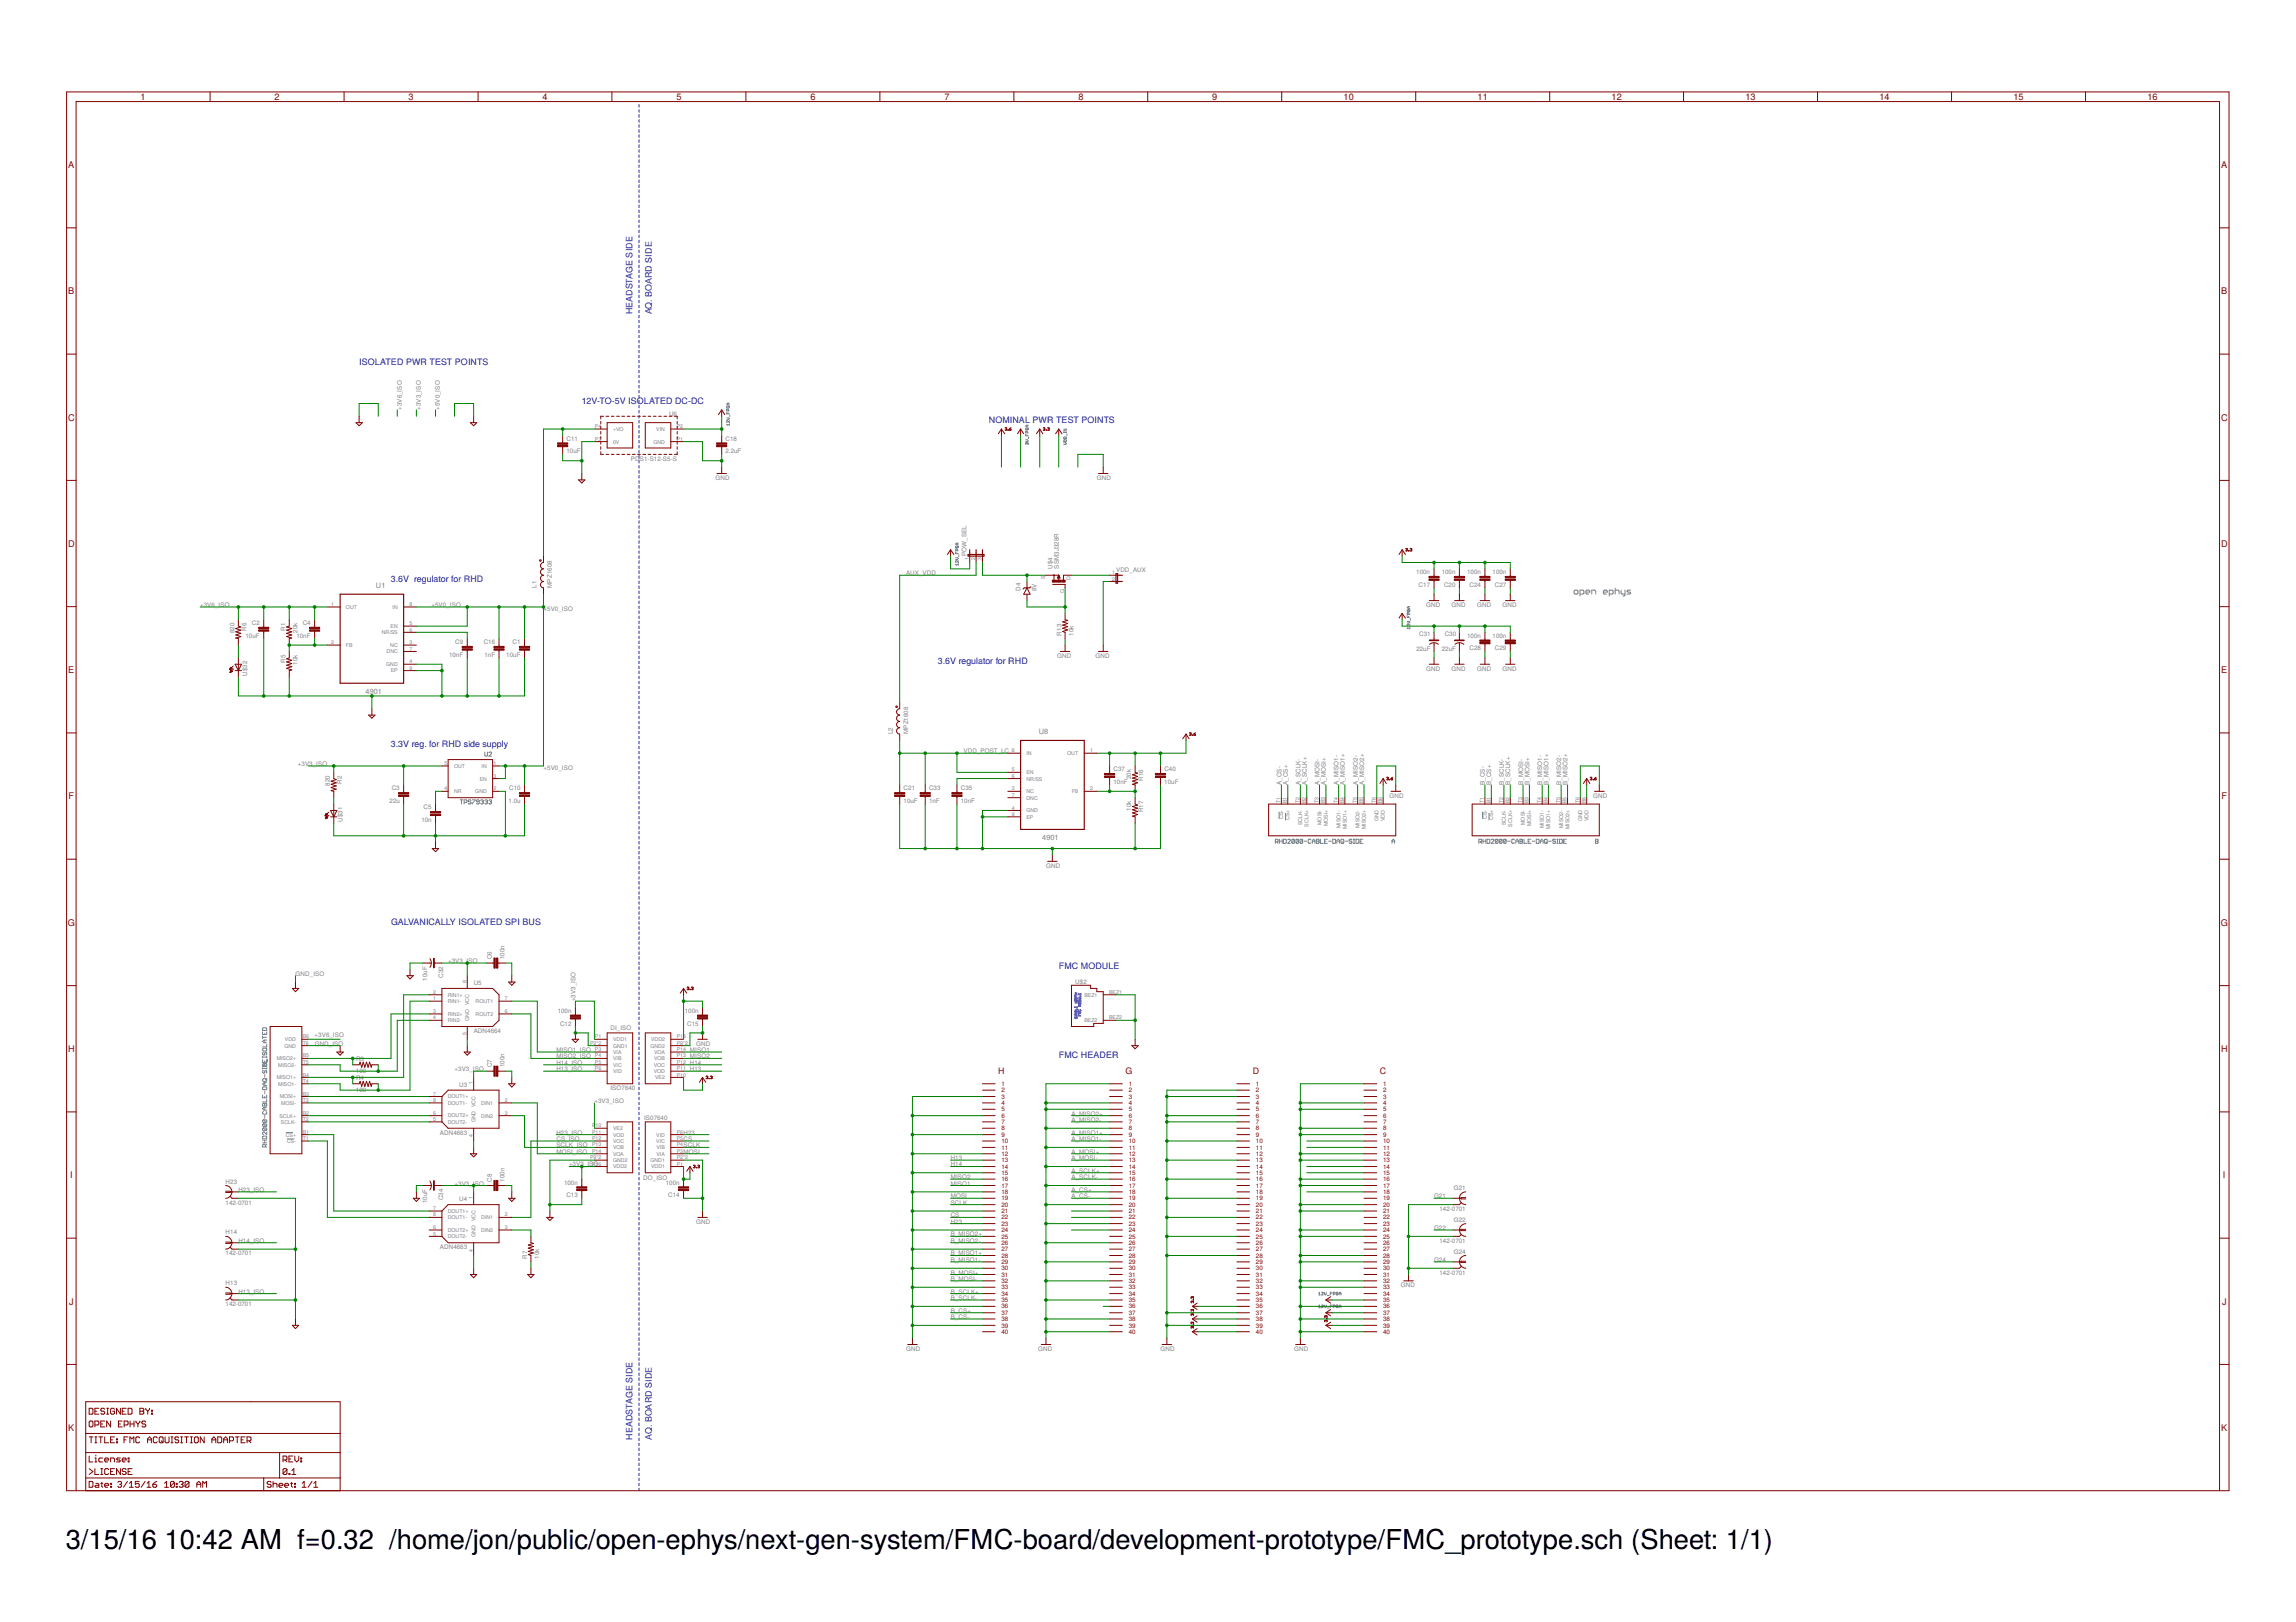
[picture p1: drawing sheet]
<svg xmlns="http://www.w3.org/2000/svg" width="297mm" height="210mm" viewBox="0 0 297 210" stroke-linecap="round" stroke-linejoin="round" font-family="sans-serif">
<defs><g id="words">
<g font-size="3.5">
<text x="8.5" y="200.4">3/15/16</text>
<text x="21.3" y="200.4">10:42 AM f=0.32 /home/jon/public/open-ephys/next-gen-system/FMC-board/development-prototype/FMC_prototype.sch (Sheet: 1/1)</text>
</g>
<g font-size="1.2" fill="#800000">
<text x="18.2" y="12.9">1</text>
<text x="35.5" y="12.9">2</text>
<text x="52.9" y="12.9">3</text>
<text x="70.2" y="12.9">4</text>
<text x="87.5" y="12.9">5</text>
<text x="104.8" y="12.9">6</text>
<text x="122.2" y="12.9">7</text>
<text x="139.5" y="12.9">8</text>
<text x="156.8" y="12.9">9</text>
<text x="173.8" y="12.9">10</text>
<text x="191.2" y="12.9">11</text>
<text x="208.5" y="12.9">12</text>
<text x="225.8" y="12.9">13</text>
<text x="243.2" y="12.9">14</text>
<text x="260.5" y="12.9">15</text>
<text x="277.8" y="12.9">16</text>
<text x="8.8" y="21.7">A</text>
<text x="287.4" y="21.7">A</text>
<text x="8.8" y="38.1">B</text>
<text x="287.4" y="38.1">B</text>
<text x="8.8" y="54.4">C</text>
<text x="287.3" y="54.4">C</text>
<text x="8.8" y="70.8">D</text>
<text x="287.3" y="70.8">D</text>
<text x="8.8" y="87.1">E</text>
<text x="287.4" y="87.1">E</text>
<text x="8.9" y="103.4">F</text>
<text x="287.4" y="103.4">F</text>
<text x="8.8" y="119.8">G</text>
<text x="287.3" y="119.8">G</text>
<text x="8.8" y="136.1">H</text>
<text x="287.3" y="136.1">H</text>
<text x="9.1" y="152.5">I</text>
<text x="287.6" y="152.5">I</text>
<text x="8.9" y="168.8">J</text>
<text x="287.5" y="168.8">J</text>
<text x="8.8" y="185.2">K</text>
<text x="287.4" y="185.2">K</text>
</g>
<g font-size="1.1" fill="#00f">
<text x="81.8" y="40.7" transform="rotate(-90 81.8 40.7)">HEADSTAGE SIDE</text>
<text x="84.3" y="40.7" transform="rotate(-90 84.3 40.7)">AQ. BOARD SIDE</text>
<text x="46.5" y="47.3">ISOLATED PWR TEST POINTS</text>
<text x="75.3" y="52.2">12V-TO-5V ISOLATED DC-DC</text>
<text x="127.9" y="54.7">NOMINAL PWR TEST POINTS</text>
<text x="50.6" y="75.3">3.6V regulator for RHD</text>
<text x="121.3" y="86">3.6V regulator for RHD</text>
<text x="50.6" y="96.6">3.3V reg. for RHD side supply</text>
<text x="50.6" y="119.7">GALVANICALLY ISOLATED SPI BUS</text>
<text x="137" y="125.4">FMC MODULE</text>
<text x="137" y="137">FMC HEADER</text>
<text x="81.8" y="186.3" transform="rotate(-90 81.8 186.3)">HEADSTAGE SIDE</text>
<text x="84.3" y="186.3" transform="rotate(-90 84.3 186.3)">AQ. BOARD SIDE</text>
</g>
<g font-size="1.1" fill="#800000">
<text x="129.2" y="139">H</text>
<text x="145.6" y="139">G</text>
<text x="162.1" y="139">D</text>
<text x="178.5" y="139">C</text>
</g>
<g font-size="1" fill="#808080">
<text x="48.6" y="76.1">U1</text>
<text x="47.3" y="89.8">4901</text>
<text x="134.4" y="95">U8</text>
<text x="134.8" y="108.7">4901</text>
</g>
<g font-size=".8" fill="#808080">
<text x="52" y="53" transform="rotate(-90 52 53)">+3V6_ISO</text>
<text x="54.4" y="53" transform="rotate(-90 54.4 53)">+3V3_ISO</text>
<text x="56.9" y="53" transform="rotate(-90 56.9 53)">+5V0_ISO</text>
<text x="86.6" y="53.9">U6</text>
<text x="73.3" y="58.7">10uF</text>
<text x="73.3" y="57">C11</text>
<text x="81.6" y="59.6">PDS1-S12-S5-S</text>
<text x="93.9" y="58.7">2.2uF</text>
<text x="93.9" y="57">C18</text>
<text x="92.5" y="62.1">GND</text>
<text x="141.9" y="62.1">GND</text>
<text x="125" y="72" transform="rotate(-90 125 72)">POW_SEL</text>
<text x="69.4" y="76.1" transform="rotate(-90 69.4 76.1)">L1</text>
<text x="71.4" y="76.1" transform="rotate(-90 71.4 76.1)">MPZ1608</text>
<text x="117.2" y="74.4">AUX_VDD</text>
<text x="132" y="76.5" transform="rotate(-90 132 76.5)">D4</text>
<text x="134.1" y="76.5" transform="rotate(-90 134.1 76.5)">8V</text>
<text x="136.2" y="73.6" transform="rotate(-90 136.2 73.6)">U$4</text>
<text x="137" y="73.6" transform="rotate(-90 137 73.6)">SSM3J328R</text>
<text x="144.4" y="74">VDD_AUX</text>
<text x="183.2" y="74.3">100n</text>
<text x="183.5" y="76">C17</text>
<text x="186.5" y="74.3">100n</text>
<text x="186.8" y="76">C20</text>
<text x="189.8" y="74.3">100n</text>
<text x="190.1" y="76">C24</text>
<text x="193.1" y="74.3">100n</text>
<text x="193.4" y="76">C27</text>
<text x="25.9" y="78.5">+3V6_ISO</text>
<text x="30.3" y="81.9" transform="rotate(-90 30.3 81.9)">820</text>
<text x="31.8" y="82.5">10uF</text>
<text x="31.9" y="81.7" transform="rotate(-90 31.9 81.7)">R6</text>
<text x="32.6" y="80.9">C2</text>
<text x="36.9" y="81.7" transform="rotate(-90 36.9 81.7)">R1</text>
<text x="38.3" y="82.5">10nF</text>
<text x="38.5" y="81.9" transform="rotate(-90 38.5 81.9)">20k</text>
<text x="39.2" y="80.9">C4</text>
<text x="55.8" y="78.5">+5V0_ISO</text>
<text x="58.9" y="83.4">C9</text>
<text x="62.6" y="83.4">C16</text>
<text x="66.3" y="83.4">C1</text>
<text x="70.3" y="79.1">+5V0_ISO</text>
<text x="137.3" y="82.2" transform="rotate(-90 137.3 82.2)">R13</text>
<text x="138.9" y="82.3" transform="rotate(-90 138.9 82.3)">10k</text>
<text x="183.6" y="82.3">C31</text>
<text x="184.5" y="78.5">GND</text>
<text x="186.9" y="82.3">C30</text>
<text x="187.8" y="78.5">GND</text>
<text x="189.8" y="82.5">100n</text>
<text x="191.1" y="78.5">GND</text>
<text x="193.1" y="82.5">100n</text>
<text x="194.4" y="78.5">GND</text>
<text x="32" y="87.4" transform="rotate(-90 32 87.4)">U$32</text>
<text x="36.9" y="85.8" transform="rotate(-90 36.9 85.8)">R5</text>
<text x="38.5" y="86" transform="rotate(-90 38.5 86)">10k</text>
<text x="58.1" y="85">10nF</text>
<text x="62.7" y="85">1nF</text>
<text x="65.5" y="85">10uF</text>
<text x="136.8" y="85.1">GND</text>
<text x="141.7" y="85.1">GND</text>
<text x="183.2" y="84.3">22uF</text>
<text x="184.5" y="86.8">GND</text>
<text x="186.5" y="84.3">22uF</text>
<text x="187.8" y="86.8">GND</text>
<text x="190.1" y="84.2">C28</text>
<text x="191.1" y="86.8">GND</text>
<text x="193.4" y="84.2">C29</text>
<text x="194.4" y="86.8">GND</text>
<text x="115.5" y="95" transform="rotate(-90 115.5 95)">L2</text>
<text x="117.5" y="95" transform="rotate(-90 117.5 95)">MPZ1608</text>
<text x="38.5" y="99.1">+3V3_ISO</text>
<text x="42.7" y="101.7" transform="rotate(-90 42.7 101.7)">820</text>
<text x="44.2" y="101.4" transform="rotate(-90 44.2 101.4)">R2</text>
<text x="70.3" y="99.7">+5V0_ISO</text>
<text x="124.6" y="97.5">VDD_POST_LC</text>
<text x="144" y="101.5">10nF</text>
<text x="144.1" y="99.8">C37</text>
<text x="146.3" y="100.8" transform="rotate(-90 146.3 100.8)">20k</text>
<text x="147.9" y="101" transform="rotate(-90 147.9 101)">R16</text>
<text x="150.6" y="101.5">10uF</text>
<text x="150.6" y="99.8">C40</text>
<text x="165.8" y="101.6" transform="rotate(-90 165.8 101.6)">A_CS-</text>
<text x="166.6" y="101.6" transform="rotate(-90 166.6 101.6)">A_CS+</text>
<text x="168.2" y="101.6" transform="rotate(-90 168.2 101.6)">A_SCLK-</text>
<text x="169.1" y="101.6" transform="rotate(-90 169.1 101.6)">A_SCLK+</text>
<text x="170.7" y="101.6" transform="rotate(-90 170.7 101.6)">A_MOSI-</text>
<text x="171.5" y="101.6" transform="rotate(-90 171.5 101.6)">A_MOSI+</text>
<text x="173.2" y="101.6" transform="rotate(-90 173.2 101.6)">A_MISO1-</text>
<text x="174" y="101.6" transform="rotate(-90 174 101.6)">A_MISO1+</text>
<text x="175.6" y="101.6" transform="rotate(-90 175.6 101.6)">A_MISO2-</text>
<text x="176.5" y="101.6" transform="rotate(-90 176.5 101.6)">A_MISO2+</text>
<text x="192.1" y="101.6" transform="rotate(-90 192.1 101.6)">B_CS-</text>
<text x="192.9" y="101.6" transform="rotate(-90 192.9 101.6)">B_CS+</text>
<text x="194.6" y="101.6" transform="rotate(-90 194.6 101.6)">B_SCLK-</text>
<text x="195.4" y="101.6" transform="rotate(-90 195.4 101.6)">B_SCLK+</text>
<text x="197" y="101.6" transform="rotate(-90 197 101.6)">B_MOSI-</text>
<text x="197.9" y="101.6" transform="rotate(-90 197.9 101.6)">B_MOSI+</text>
<text x="199.5" y="101.6" transform="rotate(-90 199.5 101.6)">B_MISO1-</text>
<text x="200.3" y="101.6" transform="rotate(-90 200.3 101.6)">B_MISO1+</text>
<text x="202" y="101.6" transform="rotate(-90 202 101.6)">B_MISO2-</text>
<text x="202.8" y="101.6" transform="rotate(-90 202.8 101.6)">B_MISO2+</text>
<text x="44.3" y="106.4" transform="rotate(-90 44.3 106.4)">U$31</text>
<text x="50.4" y="103.9">22u</text>
<text x="50.7" y="102.3">C3</text>
<text x="54.5" y="106.4">10n</text>
<text x="54.8" y="104.8">C5</text>
<text x="65.8" y="103.9">1.0u</text>
<text x="65.9" y="102.3">C10</text>
<text x="116.9" y="103.9">10uF</text>
<text x="116.9" y="102.3">C21</text>
<text x="120.2" y="103.9">1nF</text>
<text x="120.2" y="102.3">C33</text>
<text x="124.3" y="103.9">10nF</text>
<text x="124.3" y="102.3">C35</text>
<text x="146.3" y="104.9" transform="rotate(-90 146.3 104.9)">10k</text>
<text x="147.9" y="105.1" transform="rotate(-90 147.9 105.1)">R17</text>
<text x="179.8" y="103.2">GND</text>
<text x="206.1" y="103.2">GND</text>
<text x="135.3" y="112.3">GND</text>
<text x="58" y="124.6">+3V3_ISO</text>
<text x="63.6" y="124.1" transform="rotate(-90 63.6 124.1)">C6</text>
<text x="65.3" y="124.1" transform="rotate(-90 65.3 124.1)">100n</text>
<text x="38.2" y="126.3">GND_ISO</text>
<text x="55.3" y="126.9" transform="rotate(-90 55.3 126.9)">10uF</text>
<text x="57.3" y="126.5" transform="rotate(-90 57.3 126.5)">C32</text>
<text x="61.3" y="127.5">U5</text>
<text x="72.1" y="131.1">100n</text>
<text x="74.4" y="129.6" transform="rotate(-90 74.4 129.6)">+3V3_ISO</text>
<text x="88.6" y="131.1">100n</text>
<text x="139.1" y="127.4">U$2</text>
<text x="40.7" y="134.2">+3V6_ISO</text>
<text x="40.7" y="135.3">GND_ISO</text>
<text x="46.1" y="137.3">R3</text>
<text x="61.3" y="133.7">ADN4664</text>
<text x="72" y="136.1">MISO1_ISO</text>
<text x="72" y="137.8">H14_ISO</text>
<text x="72" y="137">MISO2_ISO</text>
<text x="72.4" y="132.7">C12</text>
<text x="79" y="133.3">DI_ISO</text>
<text x="88.9" y="132.7">C15</text>
<text x="89.3" y="136.1">MISO1</text>
<text x="89.3" y="137.8">H14</text>
<text x="89.3" y="137">MISO2</text>
<text x="90.1" y="135.3">GND</text>
<text x="46.1" y="138.9">100</text>
<text x="46.1" y="141.3">100</text>
<text x="46.1" y="139.8">R4</text>
<text x="58.8" y="138.6">+3V3_ISO</text>
<text x="59.4" y="140.7">U3</text>
<text x="63.6" y="138.1" transform="rotate(-90 63.6 138.1)">C7</text>
<text x="65.3" y="138.1" transform="rotate(-90 65.3 138.1)">100n</text>
<text x="72" y="138.6">H13_ISO</text>
<text x="76.9" y="142.7">+3V3_ISO</text>
<text x="79" y="141.1">ISO7640</text>
<text x="89.3" y="138.6">H13</text>
<text x="56.9" y="146.8">ADN4663</text>
<text x="72" y="149.3">MOSI_ISO</text>
<text x="72" y="148.5">SCLK_ISO</text>
<text x="72" y="146.8">H23_ISO</text>
<text x="72" y="147.7">CS_ISO</text>
<text x="83.3" y="144.9">IS07640</text>
<text x="88.4" y="149.3">MOSI</text>
<text x="88.4" y="148.5">SCLK</text>
<text x="88.4" y="147.7">CS</text>
<text x="88.4" y="146.8">H23</text>
<text x="138.6" y="149.3">A_MOSI+</text>
<text x="138.6" y="147.7">A_MISO1-</text>
<text x="138.6" y="146.8">A_MISO1+</text>
<text x="138.6" y="145.2">A_MISO2-</text>
<text x="138.6" y="144.4">A_MISO2+</text>
<text x="29.2" y="155.9">142-0701</text>
<text x="29.2" y="153.2">H23</text>
<text x="30.8" y="154.2">H23_ISO</text>
<text x="55.3" y="155.7" transform="rotate(-90 55.3 155.7)">10uF</text>
<text x="57.3" y="155.3" transform="rotate(-90 57.3 155.3)">C34</text>
<text x="58.8" y="153.4">+3V3_ISO</text>
<text x="59.4" y="155.5">U4</text>
<text x="63.6" y="152.9" transform="rotate(-90 63.6 152.9)">C8</text>
<text x="65.3" y="152.9" transform="rotate(-90 65.3 152.9)">100n</text>
<text x="73" y="153.3">100n</text>
<text x="73.3" y="154.9">C13</text>
<text x="73.6" y="151">+3V3_ISO</text>
<text x="83.2" y="152.8">DO_ISO</text>
<text x="86.1" y="153.3">100n</text>
<text x="86.4" y="154.9">C14</text>
<text x="123" y="153.4">MISO1</text>
<text x="123" y="155.1">MOSI</text>
<text x="123" y="155.9">SCLK</text>
<text x="123" y="150.1">H13</text>
<text x="123" y="151">H14</text>
<text x="123" y="152.6">MISO2</text>
<text x="138.6" y="155.1">A_CS-</text>
<text x="138.6" y="154.2">A_CS+</text>
<text x="138.6" y="152.6">A_SCLK-</text>
<text x="138.6" y="151.8">A_SCLK+</text>
<text x="138.6" y="150.1">A_MOSI-</text>
<text x="185.5" y="155.1">G21</text>
<text x="188.1" y="154">G21</text>
<text x="29.2" y="159.8">H14</text>
<text x="30.8" y="160.8">H14_ISO</text>
<text x="56.9" y="161.6">ADN4663</text>
<text x="90.1" y="158.4">GND</text>
<text x="123" y="160">B_MISO2+</text>
<text x="123" y="160.8">B_MISO2-</text>
<text x="123" y="157.5">CS</text>
<text x="123" y="158.4">H23</text>
<text x="185.5" y="159.2">G22</text>
<text x="186.2" y="156.7">142-0701</text>
<text x="186.2" y="160.8">142-0701</text>
<text x="188.1" y="158.1">G22</text>
<text x="29.2" y="162.5">142-0701</text>
<text x="29.2" y="166.3">H13</text>
<text x="30.8" y="167.4">H13_ISO</text>
<text x="68.2" y="162.9" transform="rotate(-90 68.2 162.9)">R7</text>
<text x="69.7" y="162.9" transform="rotate(-90 69.7 162.9)">10k</text>
<text x="123" y="162.5">B_MISO1+</text>
<text x="123" y="163.3">B_MISO1-</text>
<text x="123" y="164.9">B_MOSI+</text>
<text x="123" y="165.8">B_MOSI-</text>
<text x="123" y="167.4">B_SCLK+</text>
<text x="181.2" y="166.6">GND</text>
<text x="185.5" y="163.3">G24</text>
<text x="186.2" y="164.9">142-0701</text>
<text x="188.1" y="162.2">G24</text>
<text x="29.2" y="169.1">142-0701</text>
<text x="123" y="168.2">B_SCLK-</text>
<text x="123" y="169.9">B_CS+</text>
<text x="123" y="170.7">B_CS-</text>
<text x="117.2" y="174.8">GND</text>
<text x="134.3" y="174.8">GND</text>
<text x="150.1" y="174.8">GND</text>
<text x="167.4" y="174.8">GND</text>
</g>
<g font-size=".8" fill="#800000">
<text x="129.6" y="140.5">1</text>
<text x="129.6" y="141.4">2</text>
<text x="129.6" y="142.2">3</text>
<text x="129.6" y="143">4</text>
<text x="129.6" y="143.8">5</text>
<text x="146" y="140.5">1</text>
<text x="146" y="141.4">2</text>
<text x="146" y="142.2">3</text>
<text x="146" y="143">4</text>
<text x="146" y="143.8">5</text>
<text x="162.5" y="140.5">1</text>
<text x="162.5" y="141.4">2</text>
<text x="162.5" y="142.2">3</text>
<text x="162.5" y="143">4</text>
<text x="162.5" y="143.8">5</text>
<text x="178.9" y="140.5">1</text>
<text x="178.9" y="141.4">2</text>
<text x="178.9" y="142.2">3</text>
<text x="178.9" y="143">4</text>
<text x="178.9" y="143.8">5</text>
<text x="129.6" y="144.6">6</text>
<text x="129.6" y="145.5">7</text>
<text x="129.6" y="146.3">8</text>
<text x="129.6" y="147.1">9</text>
<text x="129.6" y="147.9">10</text>
<text x="129.6" y="148.8">11</text>
<text x="129.6" y="149.6">12</text>
<text x="146" y="144.6">6</text>
<text x="146" y="145.5">7</text>
<text x="146" y="146.3">8</text>
<text x="146" y="147.1">9</text>
<text x="146" y="147.9">10</text>
<text x="146" y="148.8">11</text>
<text x="146" y="149.6">12</text>
<text x="162.5" y="144.6">6</text>
<text x="162.5" y="145.5">7</text>
<text x="162.5" y="146.3">8</text>
<text x="162.5" y="147.1">9</text>
<text x="162.5" y="147.9">10</text>
<text x="162.5" y="148.8">11</text>
<text x="162.5" y="149.6">12</text>
<text x="178.9" y="144.6">6</text>
<text x="178.9" y="145.5">7</text>
<text x="178.9" y="146.3">8</text>
<text x="178.9" y="147.1">9</text>
<text x="178.9" y="147.9">10</text>
<text x="178.9" y="148.8">11</text>
<text x="178.9" y="149.6">12</text>
<text x="129.6" y="150.4">13</text>
<text x="129.6" y="151.2">14</text>
<text x="129.6" y="152">15</text>
<text x="129.6" y="152.9">16</text>
<text x="129.6" y="153.7">17</text>
<text x="129.6" y="154.5">18</text>
<text x="129.6" y="155.3">19</text>
<text x="146" y="150.4">13</text>
<text x="146" y="151.2">14</text>
<text x="146" y="152">15</text>
<text x="146" y="152.9">16</text>
<text x="146" y="153.7">17</text>
<text x="146" y="154.5">18</text>
<text x="146" y="155.3">19</text>
<text x="162.5" y="150.4">13</text>
<text x="162.5" y="151.2">14</text>
<text x="162.5" y="152">15</text>
<text x="162.5" y="152.9">16</text>
<text x="162.5" y="153.7">17</text>
<text x="162.5" y="154.5">18</text>
<text x="162.5" y="155.3">19</text>
<text x="178.9" y="150.4">13</text>
<text x="178.9" y="151.2">14</text>
<text x="178.9" y="152">15</text>
<text x="178.9" y="152.9">16</text>
<text x="178.9" y="153.7">17</text>
<text x="178.9" y="154.5">18</text>
<text x="178.9" y="155.3">19</text>
<text x="129.6" y="156.2">20</text>
<text x="129.6" y="157">21</text>
<text x="129.6" y="157.8">22</text>
<text x="129.6" y="158.6">23</text>
<text x="129.6" y="159.5">24</text>
<text x="129.6" y="160.3">25</text>
<text x="129.6" y="161.1">26</text>
<text x="129.6" y="161.9">27</text>
<text x="146" y="156.2">20</text>
<text x="146" y="157">21</text>
<text x="146" y="157.8">22</text>
<text x="146" y="158.6">23</text>
<text x="146" y="159.5">24</text>
<text x="146" y="160.3">25</text>
<text x="146" y="161.1">26</text>
<text x="146" y="161.9">27</text>
<text x="162.5" y="156.2">20</text>
<text x="162.5" y="157">21</text>
<text x="162.5" y="157.8">22</text>
<text x="162.5" y="158.6">23</text>
<text x="162.5" y="159.5">24</text>
<text x="162.5" y="160.3">25</text>
<text x="162.5" y="161.1">26</text>
<text x="162.5" y="161.9">27</text>
<text x="178.9" y="156.2">20</text>
<text x="178.9" y="157">21</text>
<text x="178.9" y="157.8">22</text>
<text x="178.9" y="158.6">23</text>
<text x="178.9" y="159.5">24</text>
<text x="178.9" y="160.3">25</text>
<text x="178.9" y="161.1">26</text>
<text x="178.9" y="161.9">27</text>
<text x="129.6" y="162.7">28</text>
<text x="129.6" y="163.6">29</text>
<text x="129.6" y="164.4">30</text>
<text x="129.6" y="165.2">31</text>
<text x="129.6" y="166">32</text>
<text x="129.6" y="166.9">33</text>
<text x="129.6" y="167.7">34</text>
<text x="146" y="162.7">28</text>
<text x="146" y="163.6">29</text>
<text x="146" y="164.4">30</text>
<text x="146" y="165.2">31</text>
<text x="146" y="166">32</text>
<text x="146" y="166.9">33</text>
<text x="146" y="167.7">34</text>
<text x="162.5" y="162.7">28</text>
<text x="162.5" y="163.6">29</text>
<text x="162.5" y="164.4">30</text>
<text x="162.5" y="165.2">31</text>
<text x="162.5" y="166">32</text>
<text x="162.5" y="166.9">33</text>
<text x="162.5" y="167.7">34</text>
<text x="178.9" y="162.7">28</text>
<text x="178.9" y="163.6">29</text>
<text x="178.9" y="164.4">30</text>
<text x="178.9" y="165.2">31</text>
<text x="178.9" y="166">32</text>
<text x="178.9" y="166.9">33</text>
<text x="178.9" y="167.7">34</text>
<text x="129.6" y="168.5">35</text>
<text x="129.6" y="169.3">36</text>
<text x="129.6" y="170.2">37</text>
<text x="129.6" y="171">38</text>
<text x="129.6" y="171.8">39</text>
<text x="129.6" y="172.6">40</text>
<text x="146" y="168.5">35</text>
<text x="146" y="169.3">36</text>
<text x="146" y="170.2">37</text>
<text x="146" y="171">38</text>
<text x="146" y="171.8">39</text>
<text x="146" y="172.6">40</text>
<text x="162.5" y="168.5">35</text>
<text x="162.5" y="169.3">36</text>
<text x="162.5" y="170.2">37</text>
<text x="162.5" y="171">38</text>
<text x="162.5" y="171.8">39</text>
<text x="162.5" y="172.6">40</text>
<text x="178.9" y="168.5">35</text>
<text x="178.9" y="169.3">36</text>
<text x="178.9" y="170.2">37</text>
<text x="178.9" y="171">38</text>
<text x="178.9" y="171.8">39</text>
<text x="178.9" y="172.6">40</text>
</g>
<g font-size=".7" fill="#808080">
<text x="77" y="57">P3</text>
<text x="77" y="55.4">P4</text>
<text x="79.3" y="57.4">0V</text>
<text x="79.3" y="55.8">+VO</text>
<text x="84.5" y="57.4">GND</text>
<text x="84.9" y="55.8">VIN</text>
<text x="87.5" y="55.4">P2</text>
<text x="87.5" y="57">P1</text>
<text x="125.3" y="72.5" transform="rotate(-90 125.3 72.5)">1</text>
<text x="126.2" y="72.5" transform="rotate(-90 126.2 72.5)">2</text>
<text x="127" y="72.5" transform="rotate(-90 127 72.5)">3</text>
<text x="135.2" y="75" transform="rotate(-90 135.2 75)">S</text>
<text x="137.7" y="76.7" transform="rotate(-90 137.7 76.7)">G</text>
<text x="138.5" y="75" transform="rotate(-90 138.5 75)">D</text>
<text x="143.9" y="74.3">1</text>
<text x="143.9" y="75.1">2</text>
<text x="42.9" y="83.4">2</text>
<text x="42.9" y="78.4">1</text>
<text x="44.8" y="83.7">FB</text>
<text x="44.8" y="78.8">OUT</text>
<text x="49.4" y="82.1">NR/SS</text>
<text x="50.5" y="83.7">NC</text>
<text x="50.5" y="81.3">EN</text>
<text x="50.8" y="78.8">IN</text>
<text x="53" y="78.4">8</text>
<text x="53" y="80.9">5</text>
<text x="53" y="81.7">6</text>
<text x="53" y="83.4">3</text>
<text x="50" y="86.2">GND</text>
<text x="50" y="84.6">DNC</text>
<text x="50.6" y="87">EP</text>
<text x="53" y="84.2">7</text>
<text x="53" y="85.8">4</text>
<text x="53" y="86.7">9</text>
<text x="57.5" y="99">5</text>
<text x="58.7" y="99.4">OUT</text>
<text x="62.1" y="101">EN</text>
<text x="62.3" y="99.4">IN</text>
<text x="63.9" y="99">1</text>
<text x="63.9" y="100.6">3</text>
<text x="130.9" y="97.4">8</text>
<text x="130.9" y="99.8">5</text>
<text x="130.9" y="100.6">6</text>
<text x="132.8" y="97.7">IN</text>
<text x="132.8" y="100.2">EN</text>
<text x="132.8" y="101">NR/SS</text>
<text x="138.1" y="97.7">OUT</text>
<text x="141" y="97.4">1</text>
<text x="57.5" y="102.3">4</text>
<text x="58.7" y="102.6">NR</text>
<text x="61.5" y="102.7">GND</text>
<text x="63.9" y="102.3">2</text>
<text x="130.9" y="102.3">3</text>
<text x="130.9" y="103.1">7</text>
<text x="130.9" y="104.8">4</text>
<text x="130.9" y="105.6">9</text>
<text x="132.8" y="102.7">NC</text>
<text x="132.8" y="103.5">DNC</text>
<text x="132.8" y="105.1">GND</text>
<text x="132.8" y="105.9">EP</text>
<text x="138.6" y="102.6">FB</text>
<text x="141" y="102.3">2</text>
<text x="165.7" y="103.9" transform="rotate(-90 165.7 103.9)">T1</text>
<text x="166" y="106" transform="rotate(-90 166 106)">CS-</text>
<text x="166.5" y="103.9" transform="rotate(-90 166.5 103.9)">B1</text>
<text x="166.8" y="106.1" transform="rotate(-90 166.8 106.1)">CS+</text>
<text x="168.1" y="103.9" transform="rotate(-90 168.1 103.9)">T2</text>
<text x="168.5" y="106.8" transform="rotate(-90 168.5 106.8)">SCLK-</text>
<text x="168.9" y="103.9" transform="rotate(-90 168.9 103.9)">B2</text>
<text x="169.3" y="107" transform="rotate(-90 169.3 107)">SCLK+</text>
<text x="170.6" y="103.9" transform="rotate(-90 170.6 103.9)">T3</text>
<text x="170.9" y="106.8" transform="rotate(-90 170.9 106.8)">MOSI-</text>
<text x="171.4" y="103.9" transform="rotate(-90 171.4 103.9)">B3</text>
<text x="171.8" y="106.9" transform="rotate(-90 171.8 106.9)">MOSI+</text>
<text x="173.1" y="103.9" transform="rotate(-90 173.1 103.9)">T4</text>
<text x="173.4" y="107.1" transform="rotate(-90 173.4 107.1)">MISO1-</text>
<text x="173.9" y="103.9" transform="rotate(-90 173.9 103.9)">B4</text>
<text x="174.2" y="107.3" transform="rotate(-90 174.2 107.3)">MISO1+</text>
<text x="175.5" y="103.9" transform="rotate(-90 175.5 103.9)">T5</text>
<text x="175.9" y="107.1" transform="rotate(-90 175.9 107.1)">MISO2-</text>
<text x="176.4" y="103.9" transform="rotate(-90 176.4 103.9)">B5</text>
<text x="176.7" y="107.3" transform="rotate(-90 176.7 107.3)">MISO2+</text>
<text x="178" y="103.9" transform="rotate(-90 178 103.9)">T6</text>
<text x="178.4" y="106.3" transform="rotate(-90 178.4 106.3)">GND</text>
<text x="178.8" y="103.9" transform="rotate(-90 178.8 103.9)">B6</text>
<text x="179.2" y="106.2" transform="rotate(-90 179.2 106.2)">VDD</text>
<text x="192" y="103.9" transform="rotate(-90 192 103.9)">T1</text>
<text x="192.3" y="106" transform="rotate(-90 192.3 106)">CS-</text>
<text x="192.8" y="103.9" transform="rotate(-90 192.8 103.9)">B1</text>
<text x="193.2" y="106.1" transform="rotate(-90 193.2 106.1)">CS+</text>
<text x="194.5" y="103.9" transform="rotate(-90 194.5 103.9)">T2</text>
<text x="194.8" y="106.8" transform="rotate(-90 194.8 106.8)">SCLK-</text>
<text x="195.3" y="103.9" transform="rotate(-90 195.3 103.9)">B2</text>
<text x="195.6" y="107" transform="rotate(-90 195.6 107)">SCLK+</text>
<text x="196.9" y="103.9" transform="rotate(-90 196.9 103.9)">T3</text>
<text x="197.3" y="106.8" transform="rotate(-90 197.3 106.8)">MOSI-</text>
<text x="197.7" y="103.9" transform="rotate(-90 197.7 103.9)">B3</text>
<text x="198.1" y="106.9" transform="rotate(-90 198.1 106.9)">MOSI+</text>
<text x="199.4" y="103.9" transform="rotate(-90 199.4 103.9)">T4</text>
<text x="199.7" y="107.1" transform="rotate(-90 199.7 107.1)">MISO1-</text>
<text x="200.2" y="103.9" transform="rotate(-90 200.2 103.9)">B4</text>
<text x="200.6" y="107.3" transform="rotate(-90 200.6 107.3)">MISO1+</text>
<text x="201.9" y="103.9" transform="rotate(-90 201.9 103.9)">T5</text>
<text x="202.2" y="107.1" transform="rotate(-90 202.2 107.1)">MISO2-</text>
<text x="202.7" y="103.9" transform="rotate(-90 202.7 103.9)">B5</text>
<text x="203" y="107.3" transform="rotate(-90 203 107.3)">MISO2+</text>
<text x="204.3" y="103.9" transform="rotate(-90 204.3 103.9)">T6</text>
<text x="204.7" y="106.3" transform="rotate(-90 204.7 106.3)">GND</text>
<text x="205.2" y="103.9" transform="rotate(-90 205.2 103.9)">B6</text>
<text x="205.5" y="106.2" transform="rotate(-90 205.5 106.2)">VDD</text>
<text x="56" y="128.6">2</text>
<text x="56" y="129.4">1</text>
<text x="56" y="131.1">3</text>
<text x="56" y="131.9">4</text>
<text x="57.9" y="129">RIN1+</text>
<text x="57.9" y="129.8">RIN1-</text>
<text x="57.9" y="131.5">RIN2+</text>
<text x="60.3" y="127.2" transform="rotate(-90 60.3 127.2)">8</text>
<text x="60.7" y="130.1" transform="rotate(-90 60.7 130.1)">VCC</text>
<text x="61.5" y="129.8">ROUT1</text>
<text x="61.5" y="131.4">ROUT2</text>
<text x="65.3" y="129.4">7</text>
<text x="65.3" y="131.1">6</text>
<text x="140.3" y="129">BEZ1</text>
<text x="143.5" y="128.6">BEZ1</text>
<text x="143.5" y="131.9">BEZ2</text>
<text x="35.8" y="137.2">MISO2+</text>
<text x="36.8" y="135.6">GND</text>
<text x="36.9" y="134.7">VDD</text>
<text x="39.2" y="137.7">T5</text>
<text x="39.2" y="136.8">B5</text>
<text x="39.2" y="134.4">B6</text>
<text x="39.2" y="135.2">T6</text>
<text x="57.9" y="132.3">RIN2-</text>
<text x="60.3" y="134" transform="rotate(-90 60.3 134)">5</text>
<text x="60.7" y="132.1" transform="rotate(-90 60.7 132.1)">GND</text>
<text x="76.3" y="135.2">P2*2</text>
<text x="77" y="134.4">P1</text>
<text x="77" y="136">P3</text>
<text x="77" y="136.8">P4</text>
<text x="77" y="137.7">P5</text>
<text x="79.3" y="135.6">GND1</text>
<text x="79.3" y="134.7">VDD1</text>
<text x="79.3" y="136.4">VIA</text>
<text x="79.3" y="137.2">VIB</text>
<text x="84.1" y="135.6">GND2</text>
<text x="84.2" y="134.7">VDD2</text>
<text x="84.6" y="137.2">VOB</text>
<text x="84.6" y="136.4">VOA</text>
<text x="87.5" y="135.2">P9*2</text>
<text x="87.5" y="134.4">P16</text>
<text x="87.5" y="136">P14</text>
<text x="87.5" y="136.8">P13</text>
<text x="87.5" y="137.7">P12</text>
<text x="140.3" y="132.3">BEZ2</text>
<text x="35.8" y="139.7">MISO1+</text>
<text x="36" y="138">MISO2-</text>
<text x="36" y="140.5">MISO1-</text>
<text x="36.2" y="142.1">MOSI+</text>
<text x="36.4" y="143">MOSI-</text>
<text x="39.2" y="139.3">B4</text>
<text x="39.2" y="142.6">T3</text>
<text x="39.2" y="140.1">T4</text>
<text x="39.2" y="141.8">B3</text>
<text x="56" y="141.8">7</text>
<text x="56" y="142.6">8</text>
<text x="57.9" y="142.1">DOUT1+</text>
<text x="57.9" y="143">DOUT1-</text>
<text x="61.2" y="140.3" transform="rotate(-90 61.2 140.3)">1</text>
<text x="61.5" y="143.2" transform="rotate(-90 61.5 143.2)">VCC</text>
<text x="62.3" y="143">DIN1</text>
<text x="65.3" y="142.6">2</text>
<text x="77" y="138.5">P6</text>
<text x="79.3" y="138">VIC</text>
<text x="79.3" y="138.9">VID</text>
<text x="84.6" y="138">VOC</text>
<text x="84.6" y="138.9">VOD</text>
<text x="84.8" y="139.7">VE2</text>
<text x="87.5" y="139.3">P10</text>
<text x="87.5" y="138.5">P11</text>
<text x="36.1" y="144.6">SCLK+</text>
<text x="36.3" y="145.4">SCLK-</text>
<text x="37" y="147.1">CS+</text>
<text x="37.1" y="147.9">CS-</text>
<text x="39.2" y="144.3">B2</text>
<text x="39.2" y="147.5">T1</text>
<text x="39.2" y="146.7">B1</text>
<text x="39.2" y="145.1">T2</text>
<text x="56" y="144.3">6</text>
<text x="56" y="145.1">5</text>
<text x="57.9" y="144.6">DOUT2+</text>
<text x="57.9" y="145.4">DOUT2-</text>
<text x="61.2" y="147.2" transform="rotate(-90 61.2 147.2)">4</text>
<text x="61.5" y="145.3" transform="rotate(-90 61.5 145.3)">GND</text>
<text x="62.3" y="144.6">DIN2</text>
<text x="65.3" y="144.3">3</text>
<text x="76.6" y="145.9">P</text>
<text x="76.6" y="149.2">P14</text>
<text x="76.6" y="148.4">P13</text>
<text x="76.6" y="147.5">P12</text>
<text x="76.6" y="146.7">P11</text>
<text x="77" y="145.9">10</text>
<text x="79.3" y="146.3">VE2</text>
<text x="79.3" y="149.6">VOA</text>
<text x="79.3" y="148.7">VOB</text>
<text x="79.3" y="147.9">VOC</text>
<text x="79.3" y="147.1">VOD</text>
<text x="84.9" y="147.9">VIC</text>
<text x="84.9" y="147.1">VID</text>
<text x="84.9" y="149.5">VIA</text>
<text x="84.9" y="148.7">VIB</text>
<text x="87.5" y="149.2">P3</text>
<text x="87.5" y="148.4">P4</text>
<text x="87.5" y="147.5">P5</text>
<text x="87.5" y="146.7">P6</text>
<text x="61.2" y="155.1" transform="rotate(-90 61.2 155.1)">1</text>
<text x="76.3" y="150">P9*2</text>
<text x="76.6" y="150.8">P16</text>
<text x="79.3" y="150.4">GND2</text>
<text x="79.3" y="151.2">VDD2</text>
<text x="84.1" y="150.4">GND1</text>
<text x="84.2" y="151.2">VDD1</text>
<text x="87.5" y="150">P2*2</text>
<text x="87.5" y="150.8">P1</text>
<text x="56" y="156.6">7</text>
<text x="56" y="157.4">8</text>
<text x="56" y="159.1">6</text>
<text x="56" y="159.9">5</text>
<text x="57.9" y="157">DOUT1+</text>
<text x="57.9" y="157.8">DOUT1-</text>
<text x="57.9" y="159.4">DOUT2+</text>
<text x="57.9" y="160.2">DOUT2-</text>
<text x="61.2" y="162" transform="rotate(-90 61.2 162)">4</text>
<text x="61.5" y="160.1" transform="rotate(-90 61.5 160.1)">GND</text>
<text x="61.5" y="158.1" transform="rotate(-90 61.5 158.1)">VCC</text>
<text x="62.3" y="157.8">DIN1</text>
<text x="62.3" y="159.4">DIN2</text>
<text x="65.3" y="157.4">2</text>
<text x="65.3" y="159.1">3</text>
</g>
</g></defs>
<g fill="none" stroke="#00f" stroke-width=".13">
<path d="M82.7 13.5v.4M82.7 14.2v.3M82.7 14.8v.4M82.7 15.5v.3M82.7 16.2v.3M82.7 16.8v.3M82.7 17.4v.4M82.7 18.1v.3M82.7 18.7v.4M82.7 19.4v.3M82.7 20v.4M82.7 20.7v.3"/>
<path d="M82.7 21.3v.4M82.7 22v.3M82.7 22.6v.4M82.7 23.3v.3M82.7 23.9v.4M82.7 24.6v.3M82.7 25.2v.3M82.7 25.9v.3M82.7 26.5v.3M82.7 27.2v.3M82.7 27.8v.4M82.7 28.5v.3"/>
<path d="M82.7 29.1v.3M82.7 29.8v.3M82.7 30.4v.3M82.7 31.1v.3M82.7 31.7v.3M82.7 32.4v.3M82.7 33v.3M82.7 33.7v.3M82.7 34.3v.3M82.7 34.9v.4M82.7 35.6v.3M82.7 36.3v.3"/>
<path d="M82.7 36.9v.3M82.7 37.5v.4M82.7 38.2v.3M82.7 38.8v.4M82.7 39.5v.3M82.7 40.2v.3M82.7 40.8v.3M82.7 41.4v.4M82.7 42.1v.3M82.7 42.7v.4M82.7 43.4v.3M82.7 44v.4"/>
<path d="M82.7 44.7v.3M82.7 45.3v.4M82.7 46v.3M82.7 46.6v.3M82.7 47.3v.3M82.7 47.9v.4M82.7 48.6v.3M82.7 49.2v.4M82.7 49.9v.3M82.7 50.5v.3M82.7 51.2v.3M82.7 51.8v.4"/>
<path d="M82.7 52.5v.3M82.7 53.1v.3M82.7 53.8v.3M82.7 54.4v.3M82.7 55.1v.3M82.7 55.7v.3M82.7 56.4v.3M82.7 57v.3M82.7 57.7v.3M82.7 58.3v.3M82.7 58.9v.4M82.7 59.6v.3"/>
<path d="M82.7 60.3v.3M82.7 60.9v.3M82.7 61.6v.3M82.7 62.2v.3M82.7 62.8v.4M82.7 63.5v.3M82.7 64.2v.3M82.7 64.8v.3M82.7 65.4v.4M82.7 66.1v.3M82.7 66.7v.4M82.7 67.4v.3"/>
<path d="M82.7 68v.4M82.7 68.7v.3M82.7 69.3v.4M82.7 70v.3M82.7 70.6v.4M82.7 71.3v.3M82.7 71.9v.4M82.7 72.6v.3M82.7 73.2v.4M82.7 73.9v.3M82.7 74.5v.3M82.7 75.2v.3"/>
<path d="M82.7 75.8v.4M82.7 76.5v.3M82.7 77.1v.3M82.7 77.8v.3M82.7 78.4v.3M82.7 79.1v.3M82.7 79.7v.3M82.7 80.4v.3M82.7 81v.3M82.7 81.7v.3M82.7 82.3v.3M82.7 83v.3"/>
<path d="M82.7 83.6v.3M82.7 84.3v.3M82.7 84.9v.3M82.7 85.6v.3M82.7 86.2v.3M82.7 86.8v.4M82.7 87.5v.3M82.7 88.2v.3M82.7 88.8v.3M82.7 89.5v.3M82.7 90.1v.3M82.7 90.7v.4"/>
<path d="M82.7 91.4v.3M82.7 92v.4M82.7 92.7v.3M82.7 93.3v.4M82.7 94v.3M82.7 94.6v.4M82.7 95.3v.3M82.7 95.9v.4M82.7 96.6v.3M82.7 97.2v.4M82.7 97.9v.3M82.7 98.5v.3"/>
<path d="M82.7 99.2v.3M82.7 99.8v.3M82.7 100.5v.3M82.7 101.1v.4M82.7 101.8v.3M82.7 102.4v.3M82.7 103.1v.3M82.7 103.7v.3M82.7 104.4v.3M82.7 105v.3M82.7 105.7v.3M82.7 106.3v.3"/>
<path d="M82.7 107v.3M82.7 107.6v.3M82.7 108.3v.3M82.7 108.9v.3M82.7 109.6v.3M82.7 110.2v.3M82.7 110.8v.4M82.7 111.5v.3M82.7 112.1v.4M82.7 112.8v.3M82.7 113.5v.3M82.7 114.1v.3"/>
<path d="M82.7 114.7v.4M82.7 115.4v.3M82.7 116v.4M82.7 116.7v.3M82.7 117.3v.4M82.7 118v.3M82.7 118.6v.4M82.7 119.3v.3M82.7 119.9v.4M82.7 120.6v.3M82.7 121.2v.4M82.7 121.9v.3"/>
<path d="M82.7 122.5v.4M82.7 123.2v.3M82.7 123.8v.3M82.7 124.5v.3M82.7 125.1v.4M82.7 125.8v.3M82.7 126.4v.3M82.7 127.1v.3M82.7 127.7v.3M82.7 128.4v.3M82.7 129v.3M82.7 129.7v.3"/>
<path d="M82.7 130.3v.3M82.7 131v.3M82.7 131.6v.3M82.7 132.2v.4M82.7 132.9v.3M82.7 133.6v.3M82.7 134.2v.3M82.7 134.9v.3M82.7 135.5v.3M82.7 136.1v.4M82.7 136.8v.3M82.7 137.5v.3"/>
<path d="M82.7 138.1v.3M82.7 138.7v.4M82.7 139.4v.3M139.1 128.8v.2M139.1 129.4v.1M139.1 130.2v.2h.2v-.2M139.1 131.4v.1M139.1 131.5h.2M139.1 131.1h.2l-.2 .2h.2M139.1 129.6h.2l-.1 .1 .1 .1h-.2M139.1 129.4h.2M139.1 128.9h.2"/>
<path d="M139.1 128.7h.2M139.1 128.5h.2M139.1 131.6v.2l.1-.2 .1 .1v.1M139.1 129.1h.2v.2h-.2zM139.1 130.8v.2h.2v-.2l-.1 .1M139.2 128.5v.2M139.2 130.3v.1M139.3 129.4v.1M139.3 130.5v.2h-.2M139.3 131.4v.1M139.6 131.3v.2h.2M139.6 128.5v.2h.2v-.2"/>
<path d="M139.6 129.2h.2v.1h-.2M139.6 129.5h.2v.1h-.2zM139.6 129.8h.2v.1h-.2zM139.6 130.7v.2l.2-.1v-.1M139.7 128.6v.1M139.7 131.4v.1M139.8 131h-.2v.1h.2M139.8 128.8v.2h-.2M139.8 130.1h-.2v.1h.2M82.7 140v.4M82.7 140.7v.3M82.7 141.4v.3"/>
<path d="M82.7 142v.3M82.7 142.6v.4M82.7 143.3v.3M82.7 143.9v.4M82.7 144.6v.3M82.7 145.2v.4M82.7 145.9v.3M82.7 146.5v.4M82.7 147.2v.3M82.7 147.8v.3M82.7 148.5v.3M82.7 149.1v.4"/>
<path d="M82.7 149.8v.3M82.7 150.4v.3M82.7 151.1v.3M82.7 151.7v.3M82.7 152.4v.3M82.7 153v.4M82.7 153.7v.3M82.7 154.3v.3M82.7 155v.3M82.7 155.6v.3M82.7 156.3v.3M82.7 156.9v.3"/>
<path d="M82.7 157.6v.3M82.7 158.2v.3M82.7 158.9v.3M82.7 159.5v.3M82.7 160.1v.4M82.7 160.8v.3M82.7 161.5v.3M82.7 162.1v.3M82.7 162.8v.3M82.7 163.4v.3M82.7 164v.4M82.7 164.7v.3"/>
<path d="M82.7 165.3v.4M82.7 166v.3M82.7 166.6v.4M82.7 167.3v.3M82.7 167.9v.4M82.7 168.6v.3M82.7 169.2v.4M82.7 169.9v.3M82.7 170.5v.4M82.7 171.2v.3M82.7 171.8v.3M82.7 172.5v.3"/>
<path d="M82.7 173.1v.4M82.7 173.8v.3M82.7 174.4v.4M82.7 175.1v.3M82.7 175.7v.3M82.7 176.4v.3M82.7 177v.3M82.7 177.7v.3M82.7 178.3v.3M82.7 179v.3M82.7 179.6v.3M82.7 180.3v.3"/>
<path d="M82.7 180.9v.3M82.7 181.6v.3M82.7 182.2v.3M82.7 182.9v.3M82.7 183.5v.3M82.7 184.1v.4M82.7 184.8v.3M82.7 185.5v.3M82.7 186.1v.3M82.7 186.8v.3M82.7 187.4v.3M82.7 188v.4"/>
<path d="M82.7 188.7v.3M82.7 189.3v.4M82.7 190v.3M82.7 190.6v.4M82.7 191.3v.3M82.7 191.9v.4M82.7 192.6v.3"/>
</g>
<g fill="none" stroke="#808080" stroke-width=".13">
<path d="M94 53.3v.3h.4M94 54.1l.4 .1-.2 .1h-.2M94.1 52.6v.2h.2l.1-.2h-.2v.1M94.2 52.2v.2M94.2 53.4v.2M94.2 53.2v-.3h-.1l-.1 .3h.4M94.4 54.9h-.4l.1 .2M94.4 54.5v.2l-.3-.2h-.1l.1 .2M94.4 54.8v.3M94.4 52.2h-.3l-.1 .1 .1 .1h.3M94.4 53.7v.2M132.7 56.2v.2h.3"/>
<path d="M132.7 56.9h.2l.1 .1-.3 .1M132.7 55.4v.2h.3v-.2h-.1v.1M132.9 57.4l-.2-.1v.2M132.9 57.4h.1v.1M132.9 55v.3M132.9 56.3v.1M132.9 57.4h.1M132.9 56v-.2h-.2v.2h.3M133 55h-.2l-.1 .1 .1 .2h.2M133.1 56.6v.2M137.6 57.3h.3l.1 .1-.1 .1h-.3M137.6 57l.3-.1 .1 .2h-.4z"/>
<path d="M137.6 56.6h.3l.1 .2h-.4zM137.6 55.9v.1M137.6 56h.4M137.6 55.5h.4l-.4 .3h.4M138 55.9v.1M138 56.2v.2M123.6 71.4v.2h.4M123.6 72.2h.3l.1 .1-.1 .1h-.3M123.7 70.7v.2h.2l.1-.2h-.2v.1M123.8 70.3v.2M123.8 71.5v.1M123.9 71.3v-.2l-.2-.1-.1 .3h.4"/>
<path d="M124 73h-.4l.2 .2M124 72.6v.2l-.2-.2h-.2l.1 .2M124 72.9v.3M124 70.3l-.4 .1 .4 .1M124 71.8v.2M182.1 79.7v.2h.3M182.1 78.9v.2h.3v-.1l-.2-.1v.1M182.2 78.5v.2M182.2 79.8v.1M182.3 79.5v-.2h-.2v.2h.3M182.4 78.5h-.2l-.1 .1 .3 .1M203.6 76.5l.2-.1h.2l.2 .1v.3l-.2 .1h-.2l-.2-.1z"/>
<path d="M204.4 76.9h.4l.1-.1v-.3l-.1-.1h-.4v.7M205.2 76.6h.5l-.2-.2h-.2l-.1 .1v.3l.1 .1h.2M205.9 76.9v-.5h.4l.1 .1v.4M207.4 76.6h.5l-.1-.2h-.2l-.2 .1v.3l.2 .1h.2M208.2 76.9h.4l.1-.1v-.3l-.1-.1h-.4v.7M209 76.5l.1-.1h.2l.2 .1v.4M209 76.1v.8M209.7 76.4v.4l.1 .1h.4M210.2 76.4v.6l-.2 .1M211 76.4h-.4l-.1 .1 .5 .3-.2 .1h-.3M62.7 97.3v.5l.1 .1 .3-.1v-.5M63.2 97.4l.1-.1 .3 .1-.4 .5h.4"/>
<path d="M182.1 80.4h.2l.1 .1-.1 .1h-.2M182.4 81.3h-.3l.1 .1M182.4 80.8v.2l-.2-.2h-.1v.2M182.4 81.2v.2M182.5 80v.3M59.5 103.5h.4M59.7 103.5v.5M60 103.8h.3l.1-.2-.4-.1v.5M60.9 103.6l-.2-.1-.1 .2 .3 .1v.1v.1l-.3-.1M61.1 103.5h.4l-.4 .5M62 103.8l-.4-.1 .1-.2 .3 .1v.3l-.1 .1-.3-.1M62.2 103.6l.2-.1 .1 .1-.1 .2"/>
<path d="M62.4 103.8h.1M62.4 103.8h.1l-.1 .2-.2-.1M62.7 103.6l.3-.1 .1 .1-.1 .2M62.9 103.8h.1M63 103.8h.1l-.1 .2-.3-.1M63.2 103.6l.3-.1 .1 .1-.1 .2M63.4 103.8h.1M63.5 103.8h.1l-.1 .2-.3-.1M165 108.9h.3l.1-.2-.4-.1v.5M165.2 108.9l.2 .2M165.5 105.1v.9M165.5 108.9h.4"/>
<path d="M165.5 108.6v.5M165.9 108.6v.5M166.1 108.6l.3 .1v.4h-.1h-.2zM166.3 105.2v1M166.6 108.7l.1-.1 .2 .1-.3 .4h.3M167.5 108.7l-.1-.1-.3 .1v.4M167.5 108.7v.4h-.1h-.3M167.5 108.7l-.4 .4M168 108.7l-.1-.1-.2 .1v.4M168 108.7v.4h-.1h-.2M168 108.7l-.3 .4M168.5 108.7l-.1-.1-.2 .1v.4"/>
<path d="M168.5 108.7v.4h-.1h-.2M168.5 108.7l-.3 .4M168.7 108.9h.4M169.6 108.7l-.1-.1-.3 .1v.4h.1h.3M169.8 108.9h.3M169.8 109.1v-.3l.1-.2 .2 .2v.3M170.3 108.9h.3M170.3 108.6l.4 .1-.1 .2 .1 .2h-.1h-.3zM170.8 108.6v.5h.4M171.4 108.9h.1M171.7 108.6h-.3v.5h.3M171.9 108.9h.4"/>
<path d="M172.4 108.6l.4 .1v.4h-.1h-.3zM173 108.9h.3M173 109.1v-.3l.1-.2 .2 .2v.3M173.6 108.6l.2 .1v.4h-.3v-.4zM173.7 108.9l.1 .2M174 108.9h.4M174.9 108.7l-.1-.1-.3 .1 .1 .2h.3l-.1 .2h-.3M175.1 108.6h.2M175.1 109.1h.2M175.2 108.6v.5M175.4 108.6l.4 .1v.4h-.1h-.3zM176 108.9h.1"/>
<path d="M176.3 108.6h-.3v.5h.3M180.1 109.1v-.3l.2-.2 .1 .2v.3M180.1 108.9h.3M191.3 108.9h.3l.1-.2-.4-.1v.5M191.5 108.9l.2 .2M191.8 105.1v.9M191.9 108.9h.3M191.9 108.6v.5M192.2 108.6v.5M192.4 108.6l.3 .1v.4h-.3zM192.6 105.2v1M192.9 108.7l.1-.1 .3 .1-.4 .4h.4"/>
<path d="M193.8 108.7l-.1-.1-.2 .1v.4M193.8 108.7v.4h-.1h-.2M193.8 108.7l-.3 .4M194.3 108.7l-.1-.1-.2 .1v.4M194.3 108.7v.4h-.1h-.2M194.3 108.7l-.3 .4M194.9 108.7l-.1-.1-.3 .1v.4M194.9 108.7v.4h-.1h-.3M194.9 108.7l-.4 .4M195.1 108.9h.3M195.9 108.7l-.1-.1-.2 .1v.4h.1h.2M196.1 108.9h.3"/>
<path d="M196.1 109.1v-.3l.2-.2 .1 .2v.3M196.6 108.9h.3M196.6 108.6l.4 .1-.1 .2 .1 .2h-.1h-.3zM197.2 108.6v.5h.3M197.7 108.9h.2M198.1 108.6h-.4v.5h.4M198.2 108.9h.4M198.8 108.6l.3 .1v.4h-.1h-.2zM199.3 108.9h.3M199.3 109.1v-.3l.2-.2 .1 .2v.3M199.9 108.6l.3 .1v.4h-.1h-.3v-.4zM200 108.9l.2 .2"/>
<path d="M200.3 108.9h.4M201.2 108.7l-.1-.1-.2 .1 .1 .2h.2l-.1 .2h-.2M201.4 108.6h.2M201.4 109.1h.2M201.5 108.6v.5M201.8 108.6l.3 .1v.4h-.1h-.2zM202.3 108.9h.2M202.6 108.6h-.3v.5h.3M206.4 108.9h.3M206.4 108.6l.4 .1-.1 .2 .1 .2h-.1h-.3zM34 133.1l.4-.1 .1 .3h-.5zM34 133.5v.4h.5v-.4"/>
<path d="M34 135.7h.4l.1 .2-.1 .1h-.3zM34 137.1v.4h.5v-.4M34 137.7l.4-.1 .1 .4h-.5zM34 139.7l.4-.1 .1 .2-.1 .2h-.3zM34 136.8h.5M34 134.1v.3M34 136.7v.2M34 138.2v.1M34 134.2h.5M34 138.3h.5M34.1 136.2l-.1 .1v.1l.2 .1v-.2l.2-.1 .1 .1-.1 .2M34.1 138.5l-.1 .1v.2l.2 .1v-.3l.2-.1 .1 .1-.1 .3"/>
<path d="M34.2 133.7v.2M34.2 134.6v.3M34.2 137.3v.2M34.2 137.6v.3M34.2 139.1v.3M34.5 137.6h-.3l-.2 .2 .2 .1h.3M34.5 135.1v.4h-.5M34.5 136.7v.2M34.5 138.2v.1M34.5 134.6h-.3l-.2 .2 .2 .1h.3M34.5 139.6l-.2 .2M34.6 137.1v.3"/>
<path d="M34 140.7h.4l.1 .3h-.5zM34 141.7v.4h.5v-.4M34 142.9l.4-.1 .1 .3h-.5zM34 147.1l.4-.1 .1 .4h-.5zM34 147.9h.5M34 147.6h.5M34.1 143.8l-.1 .1v.2l.1 .1h.3l.1-.1-.1-.3M34.1 144.9h.3l.1 .1-.1 .2M34.1 145.4h.3l.1 .1-.1 .3M34.1 146h.3h.1l-.1 .3M34.1 144.9l-.1 .1v.2h.4M34.1 145.4l-.1 .1v.2l.4 .1"/>
<path d="M34.1 146h-.1v.2l.4 .1M34.1 146l.3 .3M34.1 145.4l.3 .4M34.1 144.9l.3 .3M34.2 140.1v.4M34.2 141.2v.3M34.2 141.9v.2M34.2 142.9v.2M34.2 143.3v.4M34.2 144.4v.3M34.2 147.6v.3M34.3 148.4l-.1-.3-.2 .1v.2h.5"/>
<path d="M34.5 142.2v.4h-.5M34.5 146.5v.3l-.3-.3-.2 .1v.1l.1 .1M34.5 148.1l-.2 .2M34.5 143.3h-.3l-.2 .2 .2 .2h.3M34.5 140.1h-.3l-.2 .2 .2 .2h.3M37 146.6h.9M37.1 147.4h1M170.6 167.3l.1-.1v.4M170.6 169l.1-.1v.3M170.6 167.6h.2M170.6 169.2h.2M171 167.3h.2l-.2 .3h.2"/>
<path d="M171 168.9h.2l-.2 .3h.2M171.3 167.2v.3l.2 .1 .1-.1v-.3M171.3 168.9v.2l.2 .1 .1-.3M171.7 167.6h.3M171.7 169.3h.3M172.1 167.4h.1M172.1 169.1h.1M172.3 167.2h-.2v.4M172.3 168.9h-.2v.3M172.5 167.5h.2v-.2l-.2-.1v.4M172.5 169.1h.2v-.2h-.2v.3M173.1 167.3h-.2v.2l.1 .1 .1-.2h-.1"/>
<path d="M173.1 168.9h-.2v.3h.1l.1-.1h-.1M173.2 167.4h.3M173.2 167.6v-.3l.2-.1 .1 .1v.3M173.2 169.2v-.2l.2-.1 .1 .1v.2M173.2 169.1h.3"/>
</g>
<g fill="none" stroke="#800000" stroke-width=".13">
<path d="M8.6 11.9h279.8v181h-279.8zM27.2 11.9v1.2M44.5 11.9v1.2M61.8 11.9v1.2M79.2 11.9v1.2M96.5 11.9v1.2M113.8 11.9v1.2M131.2 11.9v1.2M148.5 11.9v1.2M165.8 11.9v1.2M183.2 11.9v1.2M200.5 11.9v1.2"/>
<path d="M217.8 11.9v1.2M235.1 11.9v1.2M252.5 11.9v1.2M269.8 11.9v1.2M8.6 29.5h1.2M287.1 29.5h1.3M8.6 45.8h1.2M46.1 54.7h.8l-.4 .4zM46.5 53.9v.8M60.9 54.7h.8l-.4 .4zM61.3 53.9v.8M72.8 56.3v1"/>
<path d="M72.8 57.8v1M76.9 55.5h1.6M76.9 57.1h1.6M77.7 54.5v.4M77.7 55.2v.3M77.7 55.8v.4M77.7 56.5v.3M77.7 57.1v.4M77.7 57.8v.3M77.7 58.5v.3h.4M78.1 53.9h-.4v.3M78.4 53.9h.4"/>
<path d="M78.4 58.8h.4M78.5 54.7h3.4v3.3h-3.4zM79.1 53.9h.3M79.1 58.8h.3M79.8 53.9h.3M79.8 58.8h.3M80.5 53.9h.3M80.5 58.8h.3M81.1 53.9h.4M81.1 58.8h.4M81.8 53.9h.4M81.8 58.8h.4"/>
<path d="M82.5 53.9h.3M82.5 58.8h.3M83.2 53.9h.3M83.2 58.8h.3M83.5 54.7h3.3v3.3h-3.3zM83.8 53.9h.4M83.8 58.8h.4M84.5 53.9h.4M84.5 58.8h.4M85.2 53.9h.4M85.2 58.8h.4M85.9 53.9h.4"/>
<path d="M85.9 58.8h.4M86.6 53.9h.3M86.6 58.8h.3M86.8 55.5h1.6M86.8 57.1h1.6M87.2 53.9h.4v.3M87.6 54.5v.4M87.6 55.2v.3M87.6 55.8v.4M87.6 56.5v.3M87.6 57.1v.4M87.6 57.8v.3"/>
<path d="M87.6 58.5v.3h-.4M93.4 53v.9M93.4 56.3v1M93.4 57.8v1M93.4 53l.4 .7M93.4 53l-.5 .7M129.6 55.5l.4 .6M129.6 55.5l-.4 .6M129.6 55.5v.8M130 55.4h.2v.1M130.1 55.5h.1M130.2 55.5v.2l-.2-.1"/>
<path d="M130.4 55.6l.1 .1zM130.6 55.5h.1l.1 .1-.2 .1zM130.8 55.4l-.2 .1M132 55.5l.4 .6M132 55.5l-.4 .6M132 55.5v.8M134.5 55.5l.4 .6M134.5 55.5l-.4 .6M134.5 55.5v.8M135 55.4h.1v.1M135.1 55.5h.1M135.1 55.5v.2l-.1-.1"/>
<path d="M135.3 55.6l.1 .1zM135.5 55.4h.2v.1M135.6 55.5h.1M135.7 55.5v.2l-.2-.1M137 55.5l.4 .6M137 55.5l-.4 .6M137 55.5v.8M287.1 45.8h1.3M8.6 62.2h1.2M8.6 78.5h1.2M42.4 78.5h1.6M52.2 78.5h1.7"/>
<path d="M70.3 72v.8a.41 .41 0 0 0-.4 .4 .41 .41 0 0 0 .4 .4 .41 .41 0 0 0-.4 .4 .41 .41 0 0 0 .4 .4 .4 .4 0 0 0-.4 .4 .4 .4 0 0 0 .4 .4 .41 .41 0 0 0-.4 .5 .41 .41 0 0 0 .4 .4v.8M74.8 62.1h.9l-.4 .4zM75.3 61.3v.8M92.8 61.3h1.2M93.4 60.5v.8M123 71.1l.4 .7M123 71.1l-.4 .7M123 71.1v.9M125.5 71.6v1.2M126.3 71.6v1.2M127.1 71.6v1.2M132.9 76.1l.4 .8h-.9z"/>
<path d="M132.9 75.2v.9M132.9 76.9v.8M133.4 75.9l-.2 .2h-.7l-.1 .1M135.3 74.4h1.7v.7M136.2 75.6h1.6v.5M136.4 74.4v.7M137 74.4l.1 .4h-.3zM137 74.8h-.1l.1-.3 .1 .3M137.8 79.4v.8l.3 .1-.6 .2 .6 .2-.6 .2 .6 .2-.6 .2 .6 .2-.6 .2 .3 .1v.9M138.6 74.4h-1v.7M142.1 61.3h1.2M142.7 60.5v.8"/>
<path d="M143.6 75.2h1.2M143.6 74.4h1.2M181.4 79.4l.4 .6M181.4 79.4l-.4 .6M181.4 71.1v.9M181.4 79.4v.8M181.4 71.1l.4 .7M181.4 71.1l-.4 .7M181.9 71h.1v.1M182 71.1h.1M182 71.1v.2l-.1-.1M182.2 71.2l.1 .1z"/>
<path d="M182.4 71h.2v.1M182.5 71.1h.1M182.6 71.1v.2l-.2-.1M184.9 77.7h1.2M185.5 73.6v1M185.5 75.1v1M185.5 76.9v.8M188.2 77.7h1.2M188.8 73.6v1M188.8 75.1v1M188.8 76.9v.8M191.5 77.7h1.2"/>
<path d="M192.1 73.6v1M192.1 75.1v1M192.1 76.9v.8M194.8 77.7h1.2M195.4 73.6v1M195.4 75.1v1M195.4 76.9v.8M287.1 62.2h1.3M287.1 78.5h1.3M8.6 94.8h1.2M29.7 86.6h.1M29.8 86.6h.2"/>
<path d="M29.8 86.5h.2M29.8 87h.1M29.8 86.4h.1M29.8 86.9h.3M29.8 86.8h.2M29.9 86.8h.1M29.9 86.6h-.2M29.9 86.7l-.1 .3M29.9 86.7l.2 .2M29.9 86.7h.1M30 86.9l-.2 .1M30 86.5l-.2-.1-.1 .3"/>
<path d="M30 86.5l-.3 .2M30.1 86.9l-.3 .1M30.2 86.2l-.5 .5M30.2 86.6l-.4 .4M30.4 86h.8l-.4 .8zM30.4 86.8h.8M30.8 80.2v.8l.4 .1-.7 .2 .7 .3-.7 .2 .7 .2-.7 .2 .7 .2-.7 .2 .3 .1v.8M30.8 85.1v2.5M34.1 80.2v1M34.1 81.7v1M37.4 80.2v.8l-.3 .1 .6 .2-.6 .3 .6 .2-.6 .2 .6 .2-.6 .2 .6 .2-.3 .1v.8M37.4 84.3v.8l-.3 .2 .6 .1-.6 .3 .6 .2-.6 .2 .6 .2-.6 .2 .6 .2-.3 .1v.8"/>
<path d="M40.7 80.2v1M40.7 81.7v1M42.4 83.5h1.6M43.2 99.9v.9l.3 .1-.7 .2 .7 .2-.7 .2 .7 .2-.7 .2 .7 .2-.7 .2 .4 .1v.8M47.7 92.5h.8l-.4 .4zM48.1 91.7v.8M52.2 84.3h1.7M52.2 86h1.7M52.2 83.5h1.7M52.2 81h1.7M52.2 81.8h1.7M52.2 86.8h1.7"/>
<path d="M57.2 99.1h.8M58 98.3h5.7v4.9h-5.7zM60.5 82.7v1M60.5 84.1v1M63.7 99.1h.9M64.6 82.7v1M64.6 84.1v1M67.9 82.7v1M67.9 84.1v1M116.4 90.9v.8a.41 .41 0 0 0-.4 .4 .41 .41 0 0 0 .4 .4 .41 .41 0 0 0-.4 .5 .41 .41 0 0 0 .4 .4 .4 .4 0 0 0-.4 .4 .4 .4 0 0 0 .4 .4 .41 .41 0 0 0-.4 .4 .41 .41 0 0 0 .4 .4v.8M130.4 97.5h1.6M130.4 99.9h1.6"/>
<path d="M137.2 84.3h1.2M137.8 83.5v.8M140.3 97.5h1.6M142.1 84.3h1.2M142.7 83.5v.8M143.6 99.1v1M146.9 99.1v.8l.3 .2-.7 .2 .7 .2-.7 .2 .7 .2-.7 .2 .7 .2-.7 .2 .4 .1v.8M150.1 99.1v1M153.4 95l.4 .6M153.4 95l-.4 .6M153.4 95v.8M153.9 94.9l.2-.1v.2"/>
<path d="M154 95h.1M154.1 95v.2l-.2-.1M154.3 95.1h.1M154.5 95h.1l.1 .1-.2 .1zM154.7 94.8l-.2 .2M184.9 86h1.2M185 83.4a.89 .89 0 0 1 1.1 0M185.5 81.8v1M185.5 83.2v1.1M185.5 85.1v.9M188.2 86h1.2M188.2 83.4a.92 .92 0 0 1 1.2 0"/>
<path d="M188.8 81.8v1M188.8 83.2v1.1M188.8 85.1v.9M191.5 86h1.2M192.1 81.8v1M192.1 83.3v1M192.1 85.1v.9M194.8 86h1.2M195.4 81.8v1M195.4 83.3v1M195.4 85.1v.9M287.1 94.8h1.3"/>
<path d="M8.6 111.2h1.2M42.1 105.6h.1M42.1 105.5h.1M42.1 105.9h.1M42.1 105.4h.2M42.1 105.9h.2M42.1 105.8h.3M42.2 105.3h.1M42.2 105.8h.2M42.2 105.3l.2 .2-.3 .1zM42.2 105.7h.1M42.2 105.7l.2 .1-.3 .1z"/>
<path d="M42.2 105.9h-.1M42.3 105.5h-.2M42.5 105.1l-.4 .5M42.6 105.5l-.5 .4M42.8 104.9h.8l-.4 .8zM42.8 105.7h.8M43.2 104.1v2.4M52.2 101.6v1M52.2 103.1v1M55.9 109.8h.8l-.4 .4zM56.3 104.1v1M56.3 105.5v1"/>
<path d="M56.3 109v.8M57.2 102.4h.8M63.7 102.4h.9M63.7 100.8h.9M67.9 101.6v1M67.9 103.1v1M116.4 101.6v1M116.4 103.1v1M119.7 101.6v1M119.7 103.1v1M123.8 101.6v1M123.8 103.1v1"/>
<path d="M130.4 103.2h1.6M130.4 102.4h1.6M130.4 100.8h1.6M130.4 105.7h1.6M130.4 104.9h1.6M135.5 111.5h1.3M136.1 110.6v.9M140.3 102.4h1.6M143.6 100.6v1M146.9 103.2v.9l.3 .1-.7 .2 .7 .2-.7 .2 .7 .2-.7 .2 .7 .2-.7 .2 .4 .1v.8M150.1 100.6v1M164.1 104.1h16.5v4.1h-16.5z"/>
<path d="M165.8 103.2v.9M166.6 103.2v.9M168.2 103.2v.9M169.1 103.2v.9M170.7 103.2v.9M171.5 103.2v.9M173.2 103.2v.9M174 103.2v.9M175.6 103.2v.9M176.5 103.2v.9M178.1 103.2v.9M178.9 100.8v.8"/>
<path d="M178.9 103.2v.9M178.9 100.8l.4 .6M178.9 100.8l-.4 .6M179.4 100.6h.2v.2M179.5 100.8h.1M179.6 100.8v.1h-.2M179.8 100.9h.1M180 102.4h1.2M180 100.8h.1l.1 .1h-.2zM180.2 100.6l-.2 .2M180.6 101.6v.8M190.5 104.1h16.4v4.1h-16.4z"/>
<path d="M192.1 103.2v.9M192.9 103.2v.9M194.6 103.2v.9M195.4 103.2v.9M197 103.2v.9M197.9 103.2v.9M199.5 103.2v.9M200.3 103.2v.9M202 103.2v.9M202.8 103.2v.9M204.4 103.2v.9M205.3 100.8v.8"/>
<path d="M205.3 103.2v.9M205.3 100.8l.4 .6M205.3 100.8l-.4 .6M205.7 100.6h.2v.2M205.8 100.8h.1M205.9 100.8v.1h-.2M206.1 100.9h.1M206.3 102.4h1.2M206.3 100.8h.2v.1h-.2zM206.5 100.6l-.2 .2M206.9 101.6v.8M287.1 111.2h1.3"/>
<path d="M8.6 127.6h1.2M34.9 132.8h4.2v16.5h-4.2zM37.8 127.9h.9l-.5 .4zM38.2 127.1v.8M39.1 134.5h.8M39.1 135.3h.8M39.1 139.4h.8M39.1 137h.8M39.1 137.8h.8M43.6 136.1h.8l-.4 .4zM44 135.3v.8M45.6 137.8h.9l.1-.3 .2 .6 .2-.6 .2 .6 .2-.6 .2 .6 .2-.6 .2 .6 .1-.3h.8"/>
<path d="M52.6 126.3h.9l-.5 .4zM53 125.5v.8M54.7 124.6h1.1M55.5 128.7h1.7M55.5 129.6h1.7M55.5 131.2h1.7M55.5 132h1.7M55.6 124.1a.98 .98 0 0 1 0 1.1M56.2 124.6h1M57.2 127.9h6.5l.9 .8v3.3l-.9 .8h-6.5zM60 136.1h.9l-.4 .4zM60.5 126.3v1.6"/>
<path d="M60.5 132.8v1.7M60.5 135.3v.8M61.3 139.4v1.7M62.9 138.6h1M62.9 124.6h1M64.4 138.6h1M64.4 124.6h1M64.6 129.6h1.6M64.6 131.2h1.6M65.8 127.1h.8l-.4 .4zM66.2 126.3v.8M66.2 139.4v.9"/>
<path d="M74 134.5h.8l-.4 .4zM74.4 130.4v1M74.4 131.9v.9M74.4 133.7v.8M76.9 134.5h1.6M76.9 135.3h1.6M76.9 136.1h1.6M76.9 137h1.6M76.9 137.8h1.6M76.9 138.6h1.6M78.5 133.7h3.4v6.6h-3.4zM83.5 133.7h3.3v6.6h-3.3z"/>
<path d="M86.8 134.5h1.6M86.8 135.3h1.6M86.8 139.4h1.6M86.8 136.1h1.6M86.8 137h1.6M86.8 137.8h1.6M86.8 138.6h1.6M88.4 127.9v.8M88.4 127.9l.4 .6M88.4 127.9l-.4 .6M88.9 127.8l.1-.1v.2M89 127.9h.1"/>
<path d="M89 127.9v.2l-.1-.1M89.3 128v.1zM89.5 127.8l.1-.1v.2M89.6 127.9h.1M89.6 127.9v.2l-.1-.1M90.3 134.5h1.2M90.9 130.4v1M90.9 131.9v.9M90.9 133.7v.8M90.9 139.4v.9M90.9 139.4l.4 .7M90.9 139.4l-.4 .7"/>
<path d="M91.3 139.3h.2v.1M91.5 139.4h.1M91.5 139.4l.1 .2h-.3M91.7 139.6h.1zM91.9 139.3h.2v.1M92 139.4h.1M92.1 139.4v.2h-.2M138.6 127.5h2.5v.4h.8v.4h.8v4.1h-1.2v.4h-2.9zM142.7 128.7h1.7M142.7 132h1.7M146.4 135.3h.9l-.4 .4zM146.9 134.5v.8"/>
<path d="M287.1 127.6h1.3M8.6 143.9h1.2M29.2 153.4a.83 .83 0 0 1 .8 .8 .83 .83 0 0 1-.8 .9M29.2 160a.83 .83 0 0 1 .8 .8 .83 .83 0 0 1-.8 .8M29.2 154.2h.6M29.8 154.8l.2 .3h.8M29.8 154.2h1M29.8 154.2v.1h-.6M39.1 140.3h.8M39.1 141.9h.8M39.1 142.7h.8M39.1 144.4h.8"/>
<path d="M39.1 145.2h.8M39.1 146.8h.8M39.1 147.7h.8M45.6 140.3h.9l.1-.4 .2 .7 .2-.7 .2 .7 .2-.7 .2 .7 .2-.7 .2 .7 .1-.3h.8M53.5 155.1h.8l-.4 .4zM53.9 154.2v.9M54.7 153.4h1.1M55.5 141.9h1.7M55.5 142.7h1.7M55.5 144.4h1.7M55.5 145.2h1.7M55.5 156.7h1.7"/>
<path d="M55.5 157.5h1.7M55.5 159.2h1.7M55.5 160h1.7M55.6 152.8a1.01 1.01 0 0 1 0 1.2M56.2 153.4h1M57.2 141.9l.8-.8h6.6v4.9h-6.6l-.8-.8M57.2 156.7l.8-.8h6.6v4.9h-6.6l-.8-.8M57.2 141.9v3.3M57.2 156.7v3.3M60.9 149.3h.8l-.4 .4zM61.3 146v1.7M61.3 148.5v.8"/>
<path d="M61.3 154.2v1.7M62.9 153.4h1M64.4 153.4h1M64.6 142.7h1.6M64.6 144.4h1.6M64.6 157.5h1.6M64.6 159.2h1.6M65.8 140.3h.8l-.4 .4zM65.8 155.1h.8l-.4 .4zM66.2 154.2v.9M68.7 160v.8l.3 .1-.7 .2 .7 .2-.7 .2 .7 .2-.7 .2 .7 .2-.7 .2 .4 .2v.8M70.7 157.5h.9l-.5 .4z"/>
<path d="M71.1 156.7v.8M75.3 152.6v1M75.3 154.1v1M76.9 146h1.6M76.9 146.8h1.6M76.9 147.7h1.6M76.9 148.5h1.6M76.9 149.3h1.6M76.9 150.1h1.6M76.9 151h1.6M78.5 145.2h3.4v6.6h-3.4zM83.5 145.2h3.3v6.6h-3.3z"/>
<path d="M86.8 146.8h1.6M86.8 147.7h1.6M86.8 148.5h1.6M86.8 149.3h1.6M86.8 150.1h1.6M86.8 151h1.6M88.4 152.6v1M88.4 154.1v1M89.3 151l.4 .6M89.3 151l-.5 .6M89.3 151v.8M89.7 150.8h.2v.2"/>
<path d="M89.8 151h.1M89.9 151v.1h-.2M90.1 151.1h.1M90.3 157.5h1.2M90.3 150.8h.1v.2M90.4 151h.1M90.4 151v.1h-.1M90.9 156.7v.8M127.1 140.3h1.6M127.1 141.1h1.6M127.1 141.9h1.6M127.1 142.7h1.6"/>
<path d="M127.1 143.6h1.6M127.1 144.4h1.6M127.1 145.2h1.6M127.1 146h1.6M127.1 146.8h1.6M127.1 147.7h1.6M127.1 148.5h1.6M127.1 149.3h1.6M127.1 150.1h1.6M127.1 151h1.6M127.1 151.8h1.6M127.1 152.6h1.6"/>
<path d="M127.1 153.4h1.6M127.1 154.2h1.6M127.1 155.1h1.6M127.1 155.9h1.6M127.1 156.7h1.6M127.1 157.5h1.6M127.1 158.3h1.6M127.1 159.2h1.6M127.1 160h1.6M143.6 140.3h1.6M143.6 141.1h1.6M143.6 141.9h1.6"/>
<path d="M143.6 142.7h1.6M143.6 143.6h1.6M143.6 144.4h1.6M143.6 145.2h1.6M143.6 146h1.6M143.6 146.8h1.6M143.6 147.7h1.6M143.6 148.5h1.6M143.6 149.3h1.6M143.6 150.1h1.6M143.6 151h1.6M143.6 151.8h1.6"/>
<path d="M143.6 152.6h1.6M143.6 153.4h1.6M143.6 154.2h1.6M143.6 155.1h1.6M143.6 155.9h1.6M143.6 156.7h1.6M143.6 157.5h1.6M143.6 158.3h1.6M143.6 159.2h1.6M143.6 160h1.6M160 140.3h1.6M160 141.1h1.6"/>
<path d="M160 141.9h1.6M160 142.7h1.6M160 143.6h1.6M160 144.4h1.6M160 145.2h1.6M160 146h1.6M160 146.8h1.6M160 147.7h1.6M160 148.5h1.6M160 149.3h1.6M160 150.1h1.6M160 151h1.6"/>
<path d="M160 151.8h1.6M160 152.6h1.6M160 153.4h1.6M160 154.2h1.6M160 155.1h1.6M160 155.9h1.6M160 156.7h1.6M160 157.5h1.6M160 158.3h1.6M160 159.2h1.6M160 160h1.6M176.5 140.3h1.6"/>
<path d="M176.5 141.1h1.6M176.5 141.9h1.6M176.5 142.7h1.6M176.5 143.6h1.6M176.5 144.4h1.6M176.5 145.2h1.6M176.5 146h1.6M176.5 146.8h1.6M176.5 147.7h1.6M176.5 148.5h1.6M176.5 149.3h1.6M176.5 150.1h1.6"/>
<path d="M176.5 151h1.6M176.5 151.8h1.6M176.5 152.6h1.6M176.5 153.4h1.6M176.5 154.2h1.6M176.5 155.1h1.6M176.5 155.9h1.6M176.5 156.7h1.6M176.5 157.5h1.6M176.5 158.3h1.6M176.5 159.2h1.6M176.5 160h1.6"/>
<path d="M188 155.1h1M188 159.2h1M189 155.1l.1 .1h.5M189 159.2l.1 .1h.5M189.1 155.6l-.3 .3h-.8M189.1 159.7l-.3 .3h-.8M189.6 154.2a.83 .83 0 0 0-.8 .9 .83 .83 0 0 0 .8 .8M189.6 158.3a.83 .83 0 0 0-.8 .9 .83 .83 0 0 0 .8 .8M189.6 155h-.5l-.1 .1M189.6 159.1h-.5l-.1 .1M287.1 143.9h1.3M8.6 160.2h1.2"/>
<path d="M8.6 176.6h1.2M29.2 166.6a.83 .83 0 0 1 .8 .8 .83 .83 0 0 1-.8 .8M29.2 160.7h.6v.1M29.2 167.3h.6v.1M29.8 161.4l.2 .2h.8M29.8 168l.2 .2h.8M29.8 160.8h1M29.8 167.4h1M29.8 160.8v.1h-.6M29.8 167.4v.1h-.6M37.8 171.5h.9l-.5 .4zM38.2 170.7v.8"/>
<path d="M60.9 164.9h.8l-.4 .5zM61.3 160.8v1.7M61.3 164.1v.8M68.3 164.9h.8l-.4 .5zM68.7 164.1v.8M117.4 174h1.3M118 173.2v.8M127.1 160.8h1.6M127.1 161.6h1.6M127.1 162.5h1.6M127.1 163.3h1.6M127.1 164.1h1.6"/>
<path d="M127.1 164.9h1.6M127.1 165.8h1.6M127.1 166.6h1.6M127.1 167.4h1.6M127.1 168.2h1.6M127.1 169.1h1.6M127.1 169.9h1.6M127.1 170.7h1.6M127.1 171.5h1.6M127.1 172.3h1.6M134.7 174h1.3M135.3 173.2v.8"/>
<path d="M143.6 160.8h1.6M143.6 161.6h1.6M143.6 162.5h1.6M143.6 163.3h1.6M143.6 164.1h1.6M143.6 164.9h1.6M143.6 165.8h1.6M143.6 166.6h1.6M143.6 167.4h1.6M143.6 168.2h1.6M143.6 169.1h1.6M143.6 169.9h1.6"/>
<path d="M143.6 170.7h1.6M143.6 171.5h1.6M143.6 172.3h1.6M150.3 174h1.3M151 173.2v.8M154.3 169.1h.8M154.3 170.7h.8M154.3 172.3h.8M154.3 172.3l.6 .5M154.3 171.7h-.2v.2M154.3 167.9l-.2-.1v.2M154.3 168.4h-.2v.2"/>
<path d="M154.3 169.5h-.2v.2M154.3 170.1h-.2v.1M154.3 171.2h-.2v.1M154.3 171.7h.1v.2M154.3 167.9h.1M154.3 168.4v.1M154.3 169.5v.1M154.3 170.1h.1M154.3 171.2h.1M154.3 171.7v.1M154.3 167.9h.1v.1M154.3 168.4h.1v.2"/>
<path d="M154.3 169.5h.1v.2M154.3 170.1h.1v.1M154.3 171.2h.1v.1M154.3 170.7l.6 .4M154.3 169.1l.6 .4M154.4 168.2h.1M154.4 171.4v.1zM154.4 169.8h.1M154.9 171.9l-.6 .4M154.9 170.3l-.6 .4M154.9 168.6l-.6 .5M160 160.8h1.6"/>
<path d="M160 161.6h1.6M160 162.5h1.6M160 163.3h1.6M160 164.1h1.6M160 164.9h1.6M160 165.8h1.6M160 166.6h1.6M160 167.4h1.6M160 168.2h1.6M160 169.1h1.6M160 169.9h1.6M160 170.7h1.6"/>
<path d="M160 171.5h1.6M160 172.3h1.6M167.6 174h1.3M168.2 173.2v.8M171.5 168.2h.9M171.5 169.9h.9M171.5 171.5h.9M171.5 170.3v.1M171.5 170.9v.1M171.5 168.2l.6 .4M171.5 169.9l.6 .4M171.5 171.5l.6 .4"/>
<path d="M171.5 170.9h-.1v.2M171.5 170.3h-.1v.2M171.5 170.9h.2l-.1 .2M171.5 170.3h.2l-.1 .2M171.6 170.6l.1 .1zM172.1 167.8l-.6 .4M172.1 169.5l-.6 .4M172.1 171.1l-.6 .4M176.5 160.8h1.6M176.5 161.6h1.6M176.5 162.5h1.6M176.5 163.3h1.6"/>
<path d="M176.5 164.1h1.6M176.5 164.9h1.6M176.5 165.8h1.6M176.5 166.6h1.6M176.5 167.4h1.6M176.5 168.2h1.6M176.5 169.1h1.6M176.5 169.9h1.6M176.5 170.7h1.6M176.5 171.5h1.6M176.5 172.3h1.6M181.6 165.8h1.2"/>
<path d="M182.2 164.9v.9M188 163.3h1M189 163.3l.1 .1h.5M189.1 163.9l-.3 .2h-.8M189.6 162.5a.83 .83 0 0 0-.8 .8 .83 .83 0 0 0 .8 .8M189.6 163.2h-.5l-.1 .1M287.1 160.2h1.3M287.1 176.6h1.3M9.8 192.9v-179.8h277.3v179.8M11.1 188h32.9M11.1 192.9v-11.5h32.9v11.5M11.1 191.3h32.9"/>
<path d="M11.1 185.5h32.9M11.5 182.2h.4l.1 .2v.5l-.1 .1h-.4zM11.5 188.4v.8h.5M11.5 191.7h.4l.1 .1v.5l-.1 .2h-.4zM11.5 185.9h.5M11.5 190.1l.5 .3-.5 .4M11.7 183.9h.2l.1 .1v.5l-.1 .2h-.2l-.2-.2v-.5zM11.8 185.9v.8M12.3 184.4h.4l.1-.1v-.3l-.1-.1h-.4v.8M12.3 189.2h.2M12.3 188.7h.1v.5M12.3 185.9h.2"/>
<path d="M12.3 186.7h.2M12.3 190.1v.7h.5M12.3 182.6h.2M12.4 192h.3l.1 .1v.4h-.4l-.1-.2 .1-.1h.4M12.4 185.9v.8M12.4 188.3v.1M12.8 185.9h.5M12.8 182.2h-.5v.8h.5M13 192h.3M13 185.9v.8M13 190.8h.3M13 190.1h.3"/>
<path d="M13 184.3h.3M13.2 190.1v.7M13.2 191.8v.5l.1 .2M13.3 188.7h-.4l-.1 .1v.3l.1 .1h.4M13.5 192.2h.6l-.2-.2h-.2l-.2 .1v.2l.2 .2h.2M13.5 182.4l-.1-.2h-.2l-.2 .3 .2 .1h.2l.1 .3-.1 .1h-.2l-.2-.1M13.5 185.9v.8h.6M13.5 188.9h.6l-.2-.2h-.2l-.2 .1v.3l.2 .1h.2M13.5 183.9h-.5v.8h.5M13.8 183h.3M13.8 182.2h.3M13.9 182.2v.8"/>
<path d="M14.1 190.2l-.2-.1h-.2l-.2 .1v.5l.2 .1h.2l.2-.1M14.3 192.3h.1v.2h-.1zM14.3 192h.1v.1h-.1zM14.3 183.9v.8l-.5-.8v.8M14.3 189.2v-.5h.4l.1 .1v.4M14.3 186.3h.3M14.3 190.4h.3M14.8 182.4l-.1-.2h-.3l-.1 .2v.5l.1 .1h.3l.1-.1v-.3h-.2M14.8 185.9h-.5v.8h.5M14.8 190.1h-.5v.7h.5M15.1 186.6h.1v.1h-.1zM15.1 186.2h.1v.1h-.1z"/>
<path d="M15.2 191.8l.2-.1h.2l.1 .1-.1 .3M15.3 184.3h.3M15.5 192.1h.1M15.6 188.7h-.4l-.1 .1 .5 .3-.1 .1h-.4M15.6 182.2v.8l-.5-.8v.8M15.6 190.1v.7l-.5-.7v.7M15.6 192.1l.1 .1-.1 .3h-.2l-.2-.2M15.8 188.9h.5l-.1-.2h-.3l-.1 .1v.3l.1 .1h.3M15.8 182.6h.3M15.8 183.9h-.5v.8h.5M16 186.3h.3M16.1 184.4h.3l.2-.1v-.3l-.2-.1h-.3v.8"/>
<path d="M16.3 182.2h-.5v.8h.5M16.3 190.2l-.1-.1h-.3l-.1 .1 .1 .2h.3l.1 .2-.1 .2h-.3l-.1-.1M16.5 191.7l-.5 .8M16.6 185.9h-.6v.8M16.6 189.1h.1v.1h-.1zM16.6 188.7h.1v.1h-.1zM16.6 182.2h.4l.1 .2v.5l-.1 .1h-.4zM16.6 190.4h.2M16.7 192.5h.6M16.7 192l.3-.3v.8M16.8 186.7v-.8l.3 .3 .2-.3v.8M16.8 183.9v.8"/>
<path d="M16.8 184.3h.5M17.1 190.1h-.5v.7h.5M17.3 183.9v.8M17.6 183.9v.1l.2 .3M17.8 184.3v.4M18 191.7h-.5v.4l.3-.1 .2 .1v.2l-.1 .2h-.3l-.1-.2M18.1 186.1l-.2-.2h-.2l-.1 .2v.5l.1 .1h.2l.2-.1M18.1 182.2h.4l.1 .2-.1 .2 .1 .3-.1 .1h-.4zM18.1 182.6h.4M18.1 183.9v.1l-.3 .3M18.8 191.7l-.5 .8M18.9 182.2v.2l.2 .2"/>
<path d="M18.9 184l-.2-.1h-.2l-.1 .2 .1 .2h.2l.2 .2-.2 .2h-.2l-.1-.2M19 192.5h.5M19 192l.3-.3v.8M19.1 186.3h.5M19.1 186.7v-.5l.2-.3 .3 .3v.5M19.1 182.6v.4M19.3 182.2v.2l-.2 .2M19.6 182.9h.1v.1h-.1zM19.6 182.5h.1v.1h-.1zM19.8 192.1h.4l.1 .2-.1 .2h-.3l-.1-.2zM20.3 191.7l-.5 .4M20.3 186.1l-.1-.2h-.2l-.2 .2v.5l.2 .1h.2l.1-.1"/>
<path d="M20.6 186.1l.1-.2h.3l.1 .2v.5l-.1 .1h-.3l-.1-.1zM20.8 186.5l.3 .2M21.3 192.5h.5M21.3 192l.2-.3v.8M21.4 185.9v.7l.1 .1h.2l.2-.1v-.7M22.1 185.9h.3M22.1 186.7h.3M22.2 185.9v.8M22.6 191.8v.5l-.2 .2h-.2l-.1-.2M22.6 191.8l-.2-.1h-.2l-.1 .1v.5M22.6 191.8l-.5 .5M22.8 192.3h.1v.2h-.1z"/>
<path d="M22.8 192h.1v.1h-.1zM23.1 186.1l-.1-.2h-.2l-.2 .2 .2 .2h.2l.1 .2-.1 .2h-.2l-.2-.1M23.2 191.8l.1-.1h.3l.1 .1-.1 .3M23.4 185.9h.2M23.4 186.7h.2M23.4 192.1h.2M23.5 185.9v.8M23.6 192.1l.1 .1-.1 .3h-.3l-.1-.2M23.9 185.9h.5M24.1 185.9v.8M24.4 191.8v.5l-.1 .2h-.2l-.2-.2M24.4 191.8l-.1-.1h-.2l-.2 .1v.5"/>
<path d="M24.4 191.8l-.5 .5M24.6 185.9h.3M24.6 186.7h.3M24.8 185.9v.8M25.3 185.9h.2l.2 .2v.5l-.2 .1h-.2l-.2-.1v-.5zM25.5 192.1h.5M25.5 192.5v-.5l.2-.3 .3 .3v.5M26.2 192.5v-.8l.3 .3 .2-.3v.8M26.4 185.9v.8l-.5-.8v.8M27.4 186.3h.5M27.4 186.7v-.5l.3-.3 .2 .3v.5M28.2 185.9h.4l.1 .2v.5l-.1 .1h-.4z"/>
<path d="M28.9 186.7v-.5l.3-.3 .2 .3v.5M28.9 186.3h.5M29.7 186.5h.4l.1-.2v-.2l-.1-.2h-.4v.8M30.4 185.9h.5M30.7 185.9v.8M31.2 186.3h.3M31.7 185.9h-.5v.8h.5M32 186.5h.3l.2-.2v-.2l-.2-.2h-.3v.8M32.2 186.5l.3 .2M34.1 191.3v1.6M35.1 191.8l-.2-.1h-.2l-.1 .3 .1 .1h.2l.2 .2-.2 .2h-.2l-.1-.2M35.3 192.1l.2-.1h.2l.1 .1v.4"/>
<path d="M35.3 191.7v.8M36.1 192.2h.5l-.1-.2h-.3l-.1 .1v.2l.1 .2h.3M36.2 188v3.3M36.6 188.9h.4l.1-.1v-.2l-.1-.2h-.4v.8M36.8 192.2h.5l-.1-.2h-.2l-.2 .1v.2l.2 .2h.2M36.9 188.9l.2 .3M37.1 190.2l-.1-.1h-.3l-.1 .1v.5M37.1 190.2v.5l-.1 .1h-.3l-.1-.1M37.1 190.2l-.5 .5M37.4 190.7h.1v.1h-.1zM37.4 188.8h.2M37.6 192h.2"/>
<path d="M37.7 191.8v.5l.1 .2M37.8 190.8h.5M37.8 190.3l.2-.2v.7M37.9 188.4h-.5v.8h.5M38.1 192.3h.1v.2h-.1zM38.1 192h.1v.1h-.1zM38.1 188.4v.5l.3 .3 .3-.3v-.5M38.9 188.7h.1v.1h-.1zM38.9 189.1h.1v.1h-.1zM39.1 192.5h.5M39.1 192l.2-.3v.8M40.4 191.7l-.5 .8"/>
<path d="M40.6 192.5h.5M40.6 192l.3-.3v.8"/>
<circle cx="69.9" cy="72.5" r=".11"/>
<circle cx="116" cy="91.5" r=".11"/>
</g>
<g fill="#800000" stroke="#800000" stroke-width=".13">
<path d="M67.2 102.6h1.3v.1h-1.3z"/>
<path d="M67.2 102.9h1.3v.2h-1.3z"/>
<path d="M55.7 105h1.3v.2h-1.3z"/>
<path d="M55.7 105.4h1.3v.1h-1.3z"/>
<path d="M51.6 102.6h1.3v.1h-1.3z"/>
<path d="M51.6 102.9h1.3v.2h-1.3z"/>
<path d="M90.2 131.7h1.3v.2h-1.3z"/>
<path d="M90.2 131.4h1.3v.1h-1.3z"/>
<path d="M63.9 138h.2v1.3h-.2z"/>
<path d="M64.2 138h.2v1.3h-.2z"/>
<path d="M63.9 152.8h.2v1.3h-.2z"/>
<path d="M64.2 152.8h.2v1.3h-.2z"/>
<path d="M63.9 124h.2v1.3h-.2z"/>
<path d="M64.2 124h.2v1.3h-.2z"/>
<path d="M87.8 153.9h1.3v.2h-1.3z"/>
<path d="M87.8 153.6h1.3v.2h-1.3z"/>
<path d="M92.7 57.3h1.3v.2h-1.3z"/>
<path d="M92.7 57.6h1.3v.2h-1.3z"/>
<path d="M74.6 153.9h1.3v.2h-1.3z"/>
<path d="M74.6 153.6h1.3v.2h-1.3z"/>
<path d="M73.8 131.7h1.3v.2h-1.3z"/>
<path d="M73.8 131.4h1.3v.1h-1.3z"/>
<path d="M72.1 57.3h1.3v.2h-1.3z"/>
<path d="M72.1 57.6h1.3v.2h-1.3z"/>
<path d="M137.4 75.1h.4v.2h-.4z"/>
<path d="M136.1 75.1h.5v.2h-.5z"/>
<path d="M136.7 75.1h.6v.2h-.6z"/>
<path d="M184.9 74.9h1.3v.2h-1.3z"/>
<path d="M184.9 74.6h1.3v.2h-1.3z"/>
<path d="M188.2 74.9h1.3v.2h-1.3z"/>
<path d="M188.2 74.6h1.3v.2h-1.3z"/>
<path d="M191.5 74.9h1.3v.2h-1.3z"/>
<path d="M191.5 74.6h1.3v.2h-1.3z"/>
<path d="M194.7 74.9h1.3v.2h-1.3z"/>
<path d="M194.7 74.6h1.3v.2h-1.3z"/>
<path d="M191.5 83.1h1.3v.2h-1.3z"/>
<path d="M191.5 82.8h1.3v.2h-1.3z"/>
<path d="M194.7 83.1h1.3v.2h-1.3z"/>
<path d="M194.7 82.8h1.3v.2h-1.3z"/>
<path d="M188.2 82.8h1.2v.1h-1.2z"/>
<path d="M184.9 82.8h1.2v.1h-1.2z"/>
<path d="M56.1 124h.1v1.2h-.1z"/>
<path d="M56.1 152.8h.1v1.2h-.1z"/>
<path d="M115.7 102.6h1.4v.1h-1.4z"/>
<path d="M115.7 102.9h1.4v.2h-1.4z"/>
<path d="M149.5 100.1h1.3v.2h-1.3z"/>
<path d="M149.5 100.4h1.3v.2h-1.3z"/>
<path d="M142.9 100.1h1.3v.2h-1.3z"/>
<path d="M142.9 100.4h1.3v.2h-1.3z"/>
<path d="M123.1 102.6h1.4v.1h-1.4z"/>
<path d="M123.1 102.9h1.4v.2h-1.4z"/>
<path d="M119 102.6h1.4v.1h-1.4z"/>
<path d="M119 102.9h1.4v.2h-1.4z"/>
<path d="M67.2 83.7h1.3v.1h-1.3z"/>
<path d="M67.2 84h1.3v.1h-1.3z"/>
<path d="M33.5 81.2h1.3v.1h-1.3z"/>
<path d="M33.5 81.5h1.3v.2h-1.3z"/>
<path d="M40 81.2h1.4v.1h-1.4z"/>
<path d="M40 81.5h1.4v.2h-1.4z"/>
<path d="M59.8 83.7h1.3v.1h-1.3z"/>
<path d="M59.8 84h1.3v.1h-1.3z"/>
<path d="M63.9 83.7h1.3v.1h-1.3z"/>
<path d="M63.9 84h1.3v.1h-1.3z"/>
</g>
<g fill="none" stroke="#800000" stroke-width=".15">
<path d="M44 76.9h8.2v11.5h-8.2zM125.2 71.8h2.1v.2h-2.1zM125.5 71.1v.5M126.3 71.1v.5M127.1 71.1v.5M144.4 74.2h.2v1.3h-.2zM144.8 75.2h.4M144.8 74.4h.4M132 95.8h8.3v11.5h-8.3z"/>
<circle cx="136.4" cy="74.4" r=".04"/>
</g>
<g fill="none" stroke="#008000" stroke-width=".13">
<path d="M46.5 53.9v-1.7h2.4v1.7M51.4 53v.9M53.9 53v.9M56.3 53v.9M58.8 53.9v-1.7h2.5v1.7M72.8 58.8v.8h2.5M72.8 55.5v.8M76.9 57.1h-1.6v4.2M76.9 55.5h-6.6v16.5M88.4 57.1h2.5v2.5h2.5M88.4 55.5h5M93.4 53.9v2.4"/>
<path d="M93.4 58.8v1.7M129.6 56.3v4.2M132 56.3v4.2M134.5 56.3v4.2M137 56.3v4.2M25.9 78.5h16.5M30.8 78.5v1.7M34.1 78.5v1.7M37.4 78.5v1.7M40.7 78.5v1.7M53.9 78.5h16.4M60.5 78.5v2.5h-6.6"/>
<path d="M64.6 78.5v4.2M67.9 78.5v4.2M70.3 76.9v22.2h-5.7M123 72v1.6h2.5v-.8M126.3 72.8v1.6h-9.9v16.5M127.1 72.8v1.6h8.2M132.9 77.7v.8h4.9M132.9 74.4v.8M137.8 76.1v3.3M138.6 74.4h5M139.4 60.5v-1.7h3.3v1.7M143.6 75.2h-.9v8.3"/>
<path d="M181.4 72v.8h14v.8M185.5 72.8v.8M185.5 76.1v.8M188.8 72.8v.8M188.8 76.1v.8M192.1 72.8v.8M192.1 76.1v.8M195.4 76.1v.8M30.8 83.5v1.6M34.1 82.7v7.4M37.4 87.6v2.5M39.9 99.1h17.3"/>
<path d="M40.7 82.7v.8M42.4 83.5h-5v.8M43.2 99.1v.8M48.1 90.1v1.6M52.2 99.1v2.5M53.9 81.8h6.6v.9M53.9 86h3.3v4.1M53.9 86.8h3.3M60.5 85.1v5M64.6 85.1v5M65.4 99.1v1.7h-.8M67.9 85.1v5h-37.1v-2.5"/>
<path d="M67.9 99.1v2.5M116.4 95.8v5.8M116.4 97.5h14M119.7 97.5v4.1M123.8 97.5v2.4h6.6M137.8 82.7v.8M143.6 97.5v1.6M146.9 97.5v1.6M150.1 97.5v1.6M153.4 95.8v1.7h-11.5M181.4 80.2v.8h14v.8M185.5 81v.8"/>
<path d="M185.5 84.3v.8M188.8 81v.8M188.8 84.3v.8M192.1 81v.8M192.1 84.3v.8M195.4 84.3v.8M43.2 103.2v.9M52.2 104.1v4.1M56.3 106.5v2.5M57.2 102.4h-.9v1.7M64.6 102.4h.8v5.8M67.9 104.1v4.1h-24.7v-1.7"/>
<path d="M119.7 104.1v5.7M123.8 104.1v5.7M127.1 105.7h3.3M130.4 100.8h-6.6v.8M130.4 104.9h-3.3v4.9M136.1 109.8v.8M141.9 102.4h5v.8M143.6 101.6v.8M146.9 106.5v3.3M150.1 101.6v8.2h-33.7v-5.7M165.8 101.6v1.6M166.6 101.6v1.6"/>
<path d="M168.2 101.6v1.6M169.1 101.6v1.6M170.7 101.6v1.6M171.5 101.6v1.6M173.2 101.6v1.6M174 101.6v1.6M175.6 101.6v1.6M176.5 101.6v1.6M178.9 101.6v1.6M180.6 101.6v-2.5h-2.5v4.1M192.1 101.6v1.6M192.9 101.6v1.6"/>
<path d="M194.6 101.6v1.6M195.4 101.6v1.6M197 101.6v1.6M197.9 101.6v1.6M199.5 101.6v1.6M200.3 101.6v1.6M202 101.6v1.6M202.8 101.6v1.6M205.3 101.6v1.6M206.9 101.6v-2.5h-2.5v4.1M38.2 126.3v.8M39.9 135.3h4.1"/>
<path d="M39.9 134.5h4.1M45.6 137v.8M45.6 139.4v.9M48.9 137.8v.8M54.7 124.6h-1.7v.9M55.5 129.6h-2.5v11.5h-9v-.8h-4.1M55.5 132h-4.1v6.6h-7.4v-.8h-4.1M55.5 128.7h-3.3v10.7h-12.3M55.5 131.2h-4.9v5.8h-10.7M57.2 124.6h5.7M60.5 124.6v1.7M60.5 134.5v.8"/>
<path d="M62.9 138.6h-1.6v.8M65.4 138.6h.8v.8M65.4 124.6h.8v1.7M66.2 129.6h3.3v6.5h7.4M66.2 131.2h2.5v5.8h8.2M70.3 138.6h6.6M70.3 137.8h6.6M74.4 130.4v-.8h2.5v4.9M74.4 132.8v.9h1.7v1.6h.8M88.4 136.1h5M88.4 129.6h2.5v.8M88.4 138.6h5"/>
<path d="M88.4 137.8h5M88.4 139.4v1.7h2.5v-.8M88.4 137h5M88.4 128.7v5.8M90.9 132.8v.9h-1.6v1.6h-.9M144.4 132h2.5M144.4 128.7h2.5v5.8M30.8 155.1h7.4v15.6M30.8 154.2h5M39.9 147.7h2.5v9.8h13.1M39.9 142.7h15.6M39.9 146.8h3.3v9.9h12.3"/>
<path d="M39.9 141.9h15.6M39.9 144.4h15.6M39.9 145.2h15.6M48.9 140.3v.8M54.7 153.4h-.8v.8M57.2 153.4h5.7M61.3 147.7v.8M61.3 153.4v.8M65.4 153.4h.8v.8M66.2 142.7h3.3v6.6h7.4M66.2 144.4h1.7v4.1h9M66.2 159.2h2.5v.8"/>
<path d="M72 146.8h4.9M73.6 151h3.3M75.3 155.1v.8h-4.2M75.3 151v1.6M76.9 147.7h-8.2v9.8h-2.5M76.9 150.1h-5.8v6.6M76.9 142.7v3.3M88.4 147.7h3.3M88.4 149.3h3.3M88.4 150.1h2.5v6.6M88.4 155.1h2.5M88.4 151v1.6h.9v-.8"/>
<path d="M88.4 146.8h3.3M88.4 148.5h3.3M118 149.3h9.1M118 144.4h9.1M118 146.8h9.1M118 151.8h9.1M118 154.2h9.1M118 156.7h9.1M118 159.2h9.1M123 157.5h4.1M123 150.1h4.1M123 155.9h4.1"/>
<path d="M123 153.4h4.1M123 155.1h4.1M123 160h4.1M123 152.6h4.1M123 151h4.1M123 158.3h4.1M127.1 141.9h-9.1v31.3M135.3 142.7h8.3M135.3 155.9h8.3M135.3 153.4h8.3M135.3 146h8.3M135.3 143.6h8.3"/>
<path d="M135.3 148.5h8.3M135.3 151h8.3M135.3 158.3h8.3M138.6 157.5h5M138.6 147.7h5M138.6 149.3h5M138.6 150.1h5M138.6 155.1h5M138.6 144.4h5M138.6 146.8h5M138.6 151.8h5M138.6 154.2h5"/>
<path d="M138.6 156.7h5M138.6 159.2h5M138.6 152.6h5M138.6 145.2h5M143.6 140.3h-8.3v32.9M151 157.5h9M151 147.7h9M151 150.1h9M151 155.1h9M151 141.9h9M151 144.4h9M151 160h9"/>
<path d="M151 152.6h9M151 145.2h9M160 141.1h-9v32.1M168.2 149.3h8.3M168.2 142.7h8.3M168.2 150.1h8.3M168.2 155.9h8.3M168.2 153.4h8.3M168.2 146.8h8.3M168.2 156.7h8.3M168.2 159.2h8.3M168.2 160h8.3"/>
<path d="M168.2 146h8.3M168.2 143.6h8.3M168.2 152.6h8.3M169.1 147.7h7.4M169.1 151.8h7.4M169.1 154.2h7.4M169.1 148.5h7.4M169.1 151h7.4M176.5 140.3h-8.3v32.9M182.2 160h5.8M185.5 155.1h2.5M185.5 159.2h2.5"/>
<path d="M188 155.9h-5.8v9M30.8 168.2h7.4M30.8 161.6h7.4M30.8 160.8h5M30.8 167.4h5M61.3 162.5v1.6M68.7 163.3v.8M118 161.6h9.1M118 164.1h9.1M118 166.6h9.1M118 169.1h9.1M118 171.5h9.1"/>
<path d="M123 168.2h4.1M123 170.7h4.1M123 162.5h4.1M123 163.3h4.1M123 165.8h4.1M123 160.8h4.1M123 169.9h4.1M123 164.9h4.1M123 167.4h4.1M135.3 168.2h8.3M135.3 172.3h8.3M135.3 170.7h8.3"/>
<path d="M135.3 163.3h8.3M135.3 165.8h8.3M135.3 160.8h8.3M142.7 169.1h.9M151 171.5h9M151 162.5h9M151 169.9h9M155.1 169.1h4.9M155.1 172.3h4.9M155.1 170.7h4.9M168.2 166.6h8.3M168.2 169.1h8.3"/>
<path d="M168.2 172.3h8.3M168.2 170.7h8.3M168.2 162.5h8.3M168.2 163.3h8.3M168.2 165.8h8.3M172.4 168.2h4.1M172.4 171.5h4.1M172.4 169.9h4.1M182.2 164.1h5.8M185.5 163.3h2.5"/>
</g>
<g fill="#008000" stroke="#008000" stroke-width=".13">
<circle cx="48.9" cy="138.6" r=".17"/>
<circle cx="45.6" cy="139.4" r=".17"/>
<circle cx="48.9" cy="141.1" r=".17"/>
<circle cx="45.6" cy="137" r=".17"/>
<circle cx="65.4" cy="108.2" r=".17"/>
<circle cx="56.3" cy="108.2" r=".17"/>
<circle cx="52.2" cy="108.2" r=".17"/>
<circle cx="71.1" cy="155.9" r=".17"/>
<circle cx="75.3" cy="59.6" r=".17"/>
<circle cx="74.4" cy="133.7" r=".17"/>
<circle cx="38.2" cy="168.2" r=".17"/>
<circle cx="38.2" cy="161.6" r=".17"/>
<circle cx="146.9" cy="132" r=".17"/>
<circle cx="57.2" cy="86.8" r=".17"/>
<circle cx="64.6" cy="90.1" r=".17"/>
<circle cx="60.5" cy="90.1" r=".17"/>
<circle cx="57.2" cy="90.1" r=".17"/>
<circle cx="37.4" cy="90.1" r=".17"/>
<circle cx="34.1" cy="90.1" r=".17"/>
<circle cx="48.1" cy="90.1" r=".17"/>
<circle cx="40.7" cy="78.5" r=".17"/>
<circle cx="37.4" cy="78.5" r=".17"/>
<circle cx="34.1" cy="78.5" r=".17"/>
<circle cx="30.8" cy="78.5" r=".17"/>
<circle cx="90.9" cy="155.1" r=".17"/>
<circle cx="90.9" cy="133.7" r=".17"/>
<circle cx="118" cy="144.4" r=".17"/>
<circle cx="118" cy="146.8" r=".17"/>
<circle cx="118" cy="149.3" r=".17"/>
<circle cx="118" cy="151.8" r=".17"/>
<circle cx="118" cy="154.2" r=".17"/>
<circle cx="118" cy="156.7" r=".17"/>
<circle cx="118" cy="159.2" r=".17"/>
<circle cx="118" cy="161.6" r=".17"/>
<circle cx="118" cy="164.1" r=".17"/>
<circle cx="118" cy="166.6" r=".17"/>
<circle cx="118" cy="169.1" r=".17"/>
<circle cx="118" cy="171.5" r=".17"/>
<circle cx="182.2" cy="160" r=".17"/>
<circle cx="182.2" cy="164.1" r=".17"/>
<circle cx="168.2" cy="172.3" r=".17"/>
<circle cx="168.2" cy="170.7" r=".17"/>
<circle cx="168.2" cy="169.1" r=".17"/>
<circle cx="168.2" cy="153.4" r=".17"/>
<circle cx="168.2" cy="142.7" r=".17"/>
<circle cx="168.2" cy="143.6" r=".17"/>
<circle cx="168.2" cy="146" r=".17"/>
<circle cx="168.2" cy="146.8" r=".17"/>
<circle cx="168.2" cy="149.3" r=".17"/>
<circle cx="168.2" cy="150.1" r=".17"/>
<circle cx="168.2" cy="152.6" r=".17"/>
<circle cx="168.2" cy="155.9" r=".17"/>
<circle cx="168.2" cy="156.7" r=".17"/>
<circle cx="168.2" cy="159.2" r=".17"/>
<circle cx="168.2" cy="160" r=".17"/>
<circle cx="168.2" cy="162.5" r=".17"/>
<circle cx="168.2" cy="163.3" r=".17"/>
<circle cx="168.2" cy="165.8" r=".17"/>
<circle cx="168.2" cy="166.6" r=".17"/>
<circle cx="93.4" cy="59.6" r=".17"/>
<circle cx="135.3" cy="143.6" r=".17"/>
<circle cx="135.3" cy="146" r=".17"/>
<circle cx="135.3" cy="148.5" r=".17"/>
<circle cx="135.3" cy="151" r=".17"/>
<circle cx="135.3" cy="153.4" r=".17"/>
<circle cx="135.3" cy="155.9" r=".17"/>
<circle cx="135.3" cy="158.3" r=".17"/>
<circle cx="135.3" cy="160.8" r=".17"/>
<circle cx="135.3" cy="163.3" r=".17"/>
<circle cx="135.3" cy="165.8" r=".17"/>
<circle cx="135.3" cy="168.2" r=".17"/>
<circle cx="135.3" cy="170.7" r=".17"/>
<circle cx="135.3" cy="142.7" r=".17"/>
<circle cx="135.3" cy="172.3" r=".17"/>
<circle cx="151" cy="169.9" r=".17"/>
<circle cx="151" cy="141.9" r=".17"/>
<circle cx="151" cy="144.4" r=".17"/>
<circle cx="151" cy="145.2" r=".17"/>
<circle cx="151" cy="147.7" r=".17"/>
<circle cx="151" cy="150.1" r=".17"/>
<circle cx="151" cy="152.6" r=".17"/>
<circle cx="151" cy="155.1" r=".17"/>
<circle cx="151" cy="157.5" r=".17"/>
<circle cx="151" cy="160" r=".17"/>
<circle cx="151" cy="162.5" r=".17"/>
<circle cx="151" cy="171.5" r=".17"/>
<circle cx="127.1" cy="105.7" r=".17"/>
<circle cx="146.9" cy="109.8" r=".17"/>
<circle cx="127.1" cy="109.8" r=".17"/>
<circle cx="123.8" cy="109.8" r=".17"/>
<circle cx="119.7" cy="109.8" r=".17"/>
<circle cx="136.1" cy="109.8" r=".17"/>
<circle cx="88.4" cy="152.6" r=".17"/>
<circle cx="88.4" cy="129.6" r=".17"/>
<circle cx="185.5" cy="72.8" r=".17"/>
<circle cx="188.8" cy="72.8" r=".17"/>
<circle cx="192.1" cy="72.8" r=".17"/>
<circle cx="52.2" cy="99.1" r=".17"/>
<circle cx="43.2" cy="99.1" r=".17"/>
<circle cx="61.3" cy="153.4" r=".17"/>
<circle cx="60.5" cy="124.6" r=".17"/>
<circle cx="75.3" cy="151" r=".17"/>
<circle cx="60.5" cy="78.5" r=".17"/>
<circle cx="64.6" cy="78.5" r=".17"/>
<circle cx="67.9" cy="99.1" r=".17"/>
<circle cx="65.4" cy="99.1" r=".17"/>
<circle cx="67.9" cy="78.5" r=".17"/>
<circle cx="70.3" cy="78.5" r=".17"/>
<circle cx="143.6" cy="97.5" r=".17"/>
<circle cx="146.9" cy="97.5" r=".17"/>
<circle cx="150.1" cy="97.5" r=".17"/>
<circle cx="93.4" cy="55.5" r=".17"/>
<circle cx="185.5" cy="81" r=".17"/>
<circle cx="188.8" cy="81" r=".17"/>
<circle cx="192.1" cy="81" r=".17"/>
<circle cx="72.8" cy="55.5" r=".17"/>
<circle cx="137.8" cy="78.5" r=".17"/>
<circle cx="146.9" cy="102.4" r=".17"/>
<circle cx="143.6" cy="102.4" r=".17"/>
<circle cx="116.4" cy="97.5" r=".17"/>
<circle cx="123.8" cy="97.5" r=".17"/>
<circle cx="119.7" cy="97.5" r=".17"/>
<circle cx="132.9" cy="74.4" r=".17"/>
<circle cx="37.4" cy="83.5" r=".17"/>
<circle cx="40.7" cy="83.5" r=".17"/>
</g>
<use href="#words"/>
</svg>
